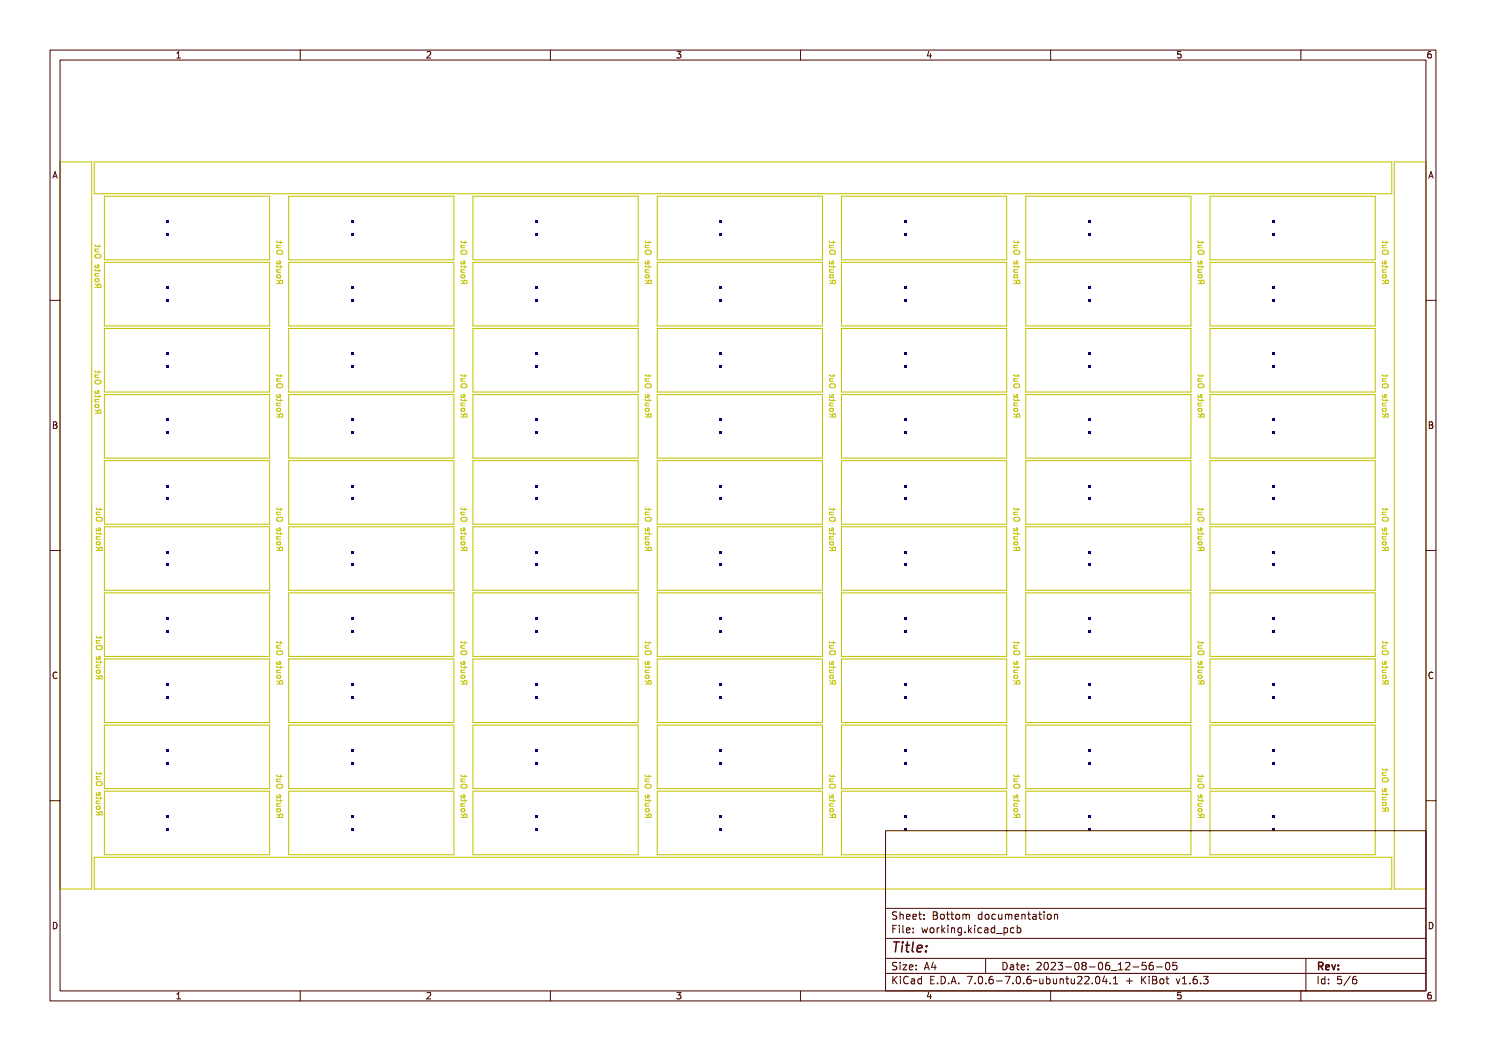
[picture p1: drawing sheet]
<svg xmlns="http://www.w3.org/2000/svg" width="297mm" height="210mm" viewBox="0 0 297 210" stroke-linecap="round" stroke-linejoin="round" font-family="sans-serif">
<defs><g id="words">
<text font-size="2.7" fill="#480000" x="178" y="190.3">Title:</text>
<g font-size="2" fill="#480000">
<text x="178" y="183.7">Sheet: Bottom documentation</text>
<text x="178" y="186.5">File: working.kicad_pcb</text>
<text x="178" y="193.9">Size: A4</text>
<text x="178" y="196.6">KiCad E.D.A. 7.0.6-7.0.6~ubuntu22.04.1 + KiBot v1.6.3</text>
<text x="200" y="193.9">Date: 2023-08-06_12-56-05</text>
<text x="263" y="196.6">Id: 5/6</text>
<text x="263" y="193.9">Rev:</text>
</g>
<g font-size="1.7" fill="#480000">
<text x="35" y="11.7">1</text>
<text x="85" y="11.7">2</text>
<text x="135" y="11.7">3</text>
<text x="185" y="11.7">4</text>
<text x="235" y="11.7">5</text>
<text x="285" y="11.7">6</text>
<text x="10.5" y="35.7">A</text>
<text x="285.5" y="35.7">A</text>
<text x="10.5" y="85.6">B</text>
<text x="285.5" y="85.6">B</text>
<text x="10.5" y="135.7">C</text>
<text x="285.5" y="135.7">C</text>
<text x="10.5" y="185.6">D</text>
<text x="285.5" y="185.6">D</text>
<text x="35" y="199.7">1</text>
<text x="85" y="199.7">2</text>
<text x="135" y="199.7">3</text>
<text x="185" y="199.7">4</text>
<text x="235" y="199.7">5</text>
<text x="285" y="199.7">6</text>
</g>
</g></defs>
<g fill="#000084">
<path d="M217.5 44h.5v.6h-.5z" fill-rule="evenodd"/>
<path d="M217.5 46.6h.5v.5h-.5z" fill-rule="evenodd"/>
<path d="M143.8 57.3h.5v.5h-.5z" fill-rule="evenodd"/>
<path d="M143.8 59.8h.5v.5h-.5z" fill-rule="evenodd"/>
<path d="M143.8 162.9h.5v.5h-.5z" fill-rule="evenodd"/>
<path d="M143.8 165.5h.5v.5h-.5z" fill-rule="evenodd"/>
<path d="M107 70.5h.5v.5h-.5z" fill-rule="evenodd"/>
<path d="M107 73h.5v.5h-.5z" fill-rule="evenodd"/>
<path d="M70.1 57.3h.6v.5h-.6z" fill-rule="evenodd"/>
<path d="M70.1 59.8h.6v.5h-.6z" fill-rule="evenodd"/>
<path d="M217.5 70.5h.5v.5h-.5z" fill-rule="evenodd"/>
<path d="M217.5 73h.5v.5h-.5z" fill-rule="evenodd"/>
<path d="M70.1 110.1h.6v.5h-.6z" fill-rule="evenodd"/>
<path d="M70.1 112.6h.6v.5h-.6z" fill-rule="evenodd"/>
<path d="M217.5 110.1h.5v.5h-.5z" fill-rule="evenodd"/>
<path d="M217.5 112.6h.5v.5h-.5z" fill-rule="evenodd"/>
<path d="M143.8 83.7h.5v.5h-.5z" fill-rule="evenodd"/>
<path d="M143.8 86.2h.5v.5h-.5z" fill-rule="evenodd"/>
<path d="M107 149.7h.5v.5h-.5z" fill-rule="evenodd"/>
<path d="M107 152.2h.5v.6h-.5z" fill-rule="evenodd"/>
<path d="M254.3 96.9h.5v.5h-.5z" fill-rule="evenodd"/>
<path d="M254.3 99.4h.5v.5h-.5z" fill-rule="evenodd"/>
<path d="M254.3 123.3h.5v.5h-.5z" fill-rule="evenodd"/>
<path d="M254.3 125.8h.5v.5h-.5z" fill-rule="evenodd"/>
<path d="M217.5 162.9h.5v.5h-.5z" fill-rule="evenodd"/>
<path d="M217.5 165.5h.5v.5h-.5z" fill-rule="evenodd"/>
<path d="M254.3 136.5h.5v.5h-.5z" fill-rule="evenodd"/>
<path d="M254.3 139h.5v.5h-.5z" fill-rule="evenodd"/>
<path d="M107 110.1h.5v.5h-.5z" fill-rule="evenodd"/>
<path d="M107 112.6h.5v.5h-.5z" fill-rule="evenodd"/>
<path d="M33.3 96.9h.5v.5h-.5z" fill-rule="evenodd"/>
<path d="M33.3 99.4h.5v.5h-.5z" fill-rule="evenodd"/>
<path d="M254.3 57.3h.5v.5h-.5z" fill-rule="evenodd"/>
<path d="M254.3 59.8h.5v.5h-.5z" fill-rule="evenodd"/>
<path d="M107 123.3h.5v.5h-.5z" fill-rule="evenodd"/>
<path d="M107 125.8h.5v.5h-.5z" fill-rule="evenodd"/>
<path d="M107 162.9h.5v.5h-.5z" fill-rule="evenodd"/>
<path d="M107 165.5h.5v.5h-.5z" fill-rule="evenodd"/>
<path d="M33.3 136.5h.5v.5h-.5z" fill-rule="evenodd"/>
<path d="M33.3 139h.5v.5h-.5z" fill-rule="evenodd"/>
<path d="M180.6 162.9h.5v.5h-.5z" fill-rule="evenodd"/>
<path d="M180.6 165.5h.5v.5h-.5z" fill-rule="evenodd"/>
<path d="M180.6 83.7h.5v.5h-.5z" fill-rule="evenodd"/>
<path d="M180.6 86.2h.5v.5h-.5z" fill-rule="evenodd"/>
<path d="M180.6 44h.5v.6h-.5z" fill-rule="evenodd"/>
<path d="M180.6 46.6h.5v.5h-.5z" fill-rule="evenodd"/>
<path d="M107 83.7h.5v.5h-.5z" fill-rule="evenodd"/>
<path d="M107 86.2h.5v.5h-.5z" fill-rule="evenodd"/>
<path d="M33.3 123.3h.5v.5h-.5z" fill-rule="evenodd"/>
<path d="M33.3 125.8h.5v.5h-.5z" fill-rule="evenodd"/>
<path d="M180.6 110.1h.5v.5h-.5z" fill-rule="evenodd"/>
<path d="M180.6 112.6h.5v.5h-.5z" fill-rule="evenodd"/>
<path d="M143.8 110.1h.5v.5h-.5z" fill-rule="evenodd"/>
<path d="M143.8 112.6h.5v.5h-.5z" fill-rule="evenodd"/>
<path d="M254.3 44h.5v.6h-.5z" fill-rule="evenodd"/>
<path d="M254.3 46.6h.5v.5h-.5z" fill-rule="evenodd"/>
<path d="M217.5 136.5h.5v.5h-.5z" fill-rule="evenodd"/>
<path d="M217.5 139h.5v.5h-.5z" fill-rule="evenodd"/>
<path d="M107 96.9h.5v.5h-.5z" fill-rule="evenodd"/>
<path d="M107 99.4h.5v.5h-.5z" fill-rule="evenodd"/>
<path d="M143.8 44h.5v.6h-.5z" fill-rule="evenodd"/>
<path d="M143.8 46.6h.5v.5h-.5z" fill-rule="evenodd"/>
<path d="M254.3 110.1h.5v.5h-.5z" fill-rule="evenodd"/>
<path d="M254.3 112.6h.5v.5h-.5z" fill-rule="evenodd"/>
<path d="M70.1 44h.6v.6h-.6z" fill-rule="evenodd"/>
<path d="M70.1 46.6h.6v.5h-.6z" fill-rule="evenodd"/>
<path d="M70.1 136.5h.6v.5h-.6z" fill-rule="evenodd"/>
<path d="M70.1 139h.6v.5h-.6z" fill-rule="evenodd"/>
<path d="M180.6 136.5h.5v.5h-.5z" fill-rule="evenodd"/>
<path d="M180.6 139h.5v.5h-.5z" fill-rule="evenodd"/>
<path d="M33.3 83.7h.5v.5h-.5z" fill-rule="evenodd"/>
<path d="M33.3 86.2h.5v.5h-.5z" fill-rule="evenodd"/>
<path d="M254.3 162.9h.5v.5h-.5z" fill-rule="evenodd"/>
<path d="M254.3 165.5h.5v.5h-.5z" fill-rule="evenodd"/>
<path d="M254.3 149.7h.5v.5h-.5z" fill-rule="evenodd"/>
<path d="M254.3 152.2h.5v.6h-.5z" fill-rule="evenodd"/>
<path d="M143.8 149.7h.5v.5h-.5z" fill-rule="evenodd"/>
<path d="M143.8 152.2h.5v.6h-.5z" fill-rule="evenodd"/>
<path d="M107 44h.5v.6h-.5z" fill-rule="evenodd"/>
<path d="M107 46.6h.5v.5h-.5z" fill-rule="evenodd"/>
<path d="M217.5 149.7h.5v.5h-.5z" fill-rule="evenodd"/>
<path d="M217.5 152.2h.5v.6h-.5z" fill-rule="evenodd"/>
<path d="M143.8 123.3h.5v.5h-.5z" fill-rule="evenodd"/>
<path d="M143.8 125.8h.5v.5h-.5z" fill-rule="evenodd"/>
<path d="M33.3 149.7h.5v.5h-.5z" fill-rule="evenodd"/>
<path d="M33.3 152.2h.5v.6h-.5z" fill-rule="evenodd"/>
<path d="M33.3 44h.5v.6h-.5z" fill-rule="evenodd"/>
<path d="M33.3 46.6h.5v.5h-.5z" fill-rule="evenodd"/>
<path d="M143.8 70.5h.5v.5h-.5z" fill-rule="evenodd"/>
<path d="M143.8 73h.5v.5h-.5z" fill-rule="evenodd"/>
<path d="M70.1 70.5h.6v.5h-.6z" fill-rule="evenodd"/>
<path d="M70.1 73h.6v.5h-.6z" fill-rule="evenodd"/>
<path d="M107 136.5h.5v.5h-.5z" fill-rule="evenodd"/>
<path d="M107 139h.5v.5h-.5z" fill-rule="evenodd"/>
<path d="M180.6 70.5h.5v.5h-.5z" fill-rule="evenodd"/>
<path d="M180.6 73h.5v.5h-.5z" fill-rule="evenodd"/>
<path d="M33.3 162.9h.5v.5h-.5z" fill-rule="evenodd"/>
<path d="M33.3 165.5h.5v.5h-.5z" fill-rule="evenodd"/>
<path d="M180.6 57.3h.5v.5h-.5z" fill-rule="evenodd"/>
<path d="M180.6 59.8h.5v.5h-.5z" fill-rule="evenodd"/>
<path d="M143.8 136.5h.5v.5h-.5z" fill-rule="evenodd"/>
<path d="M143.8 139h.5v.5h-.5z" fill-rule="evenodd"/>
<path d="M217.5 83.7h.5v.5h-.5z" fill-rule="evenodd"/>
<path d="M217.5 86.2h.5v.5h-.5z" fill-rule="evenodd"/>
<path d="M70.1 96.9h.6v.5h-.6z" fill-rule="evenodd"/>
<path d="M70.1 99.4h.6v.5h-.6z" fill-rule="evenodd"/>
<path d="M180.6 149.7h.5v.5h-.5z" fill-rule="evenodd"/>
<path d="M180.6 152.2h.5v.6h-.5z" fill-rule="evenodd"/>
<path d="M217.5 57.3h.5v.5h-.5z" fill-rule="evenodd"/>
<path d="M217.5 59.8h.5v.5h-.5z" fill-rule="evenodd"/>
<path d="M217.5 96.9h.5v.5h-.5z" fill-rule="evenodd"/>
<path d="M217.5 99.4h.5v.5h-.5z" fill-rule="evenodd"/>
<path d="M70.1 149.7h.6v.5h-.6z" fill-rule="evenodd"/>
<path d="M70.1 152.2h.6v.6h-.6z" fill-rule="evenodd"/>
<path d="M180.6 96.9h.5v.5h-.5z" fill-rule="evenodd"/>
<path d="M180.6 99.4h.5v.5h-.5z" fill-rule="evenodd"/>
<path d="M107 57.3h.5v.5h-.5z" fill-rule="evenodd"/>
<path d="M107 59.8h.5v.5h-.5z" fill-rule="evenodd"/>
<path d="M254.3 70.5h.5v.5h-.5z" fill-rule="evenodd"/>
<path d="M254.3 73h.5v.5h-.5z" fill-rule="evenodd"/>
<path d="M70.1 83.7h.6v.5h-.6z" fill-rule="evenodd"/>
<path d="M70.1 86.2h.6v.5h-.6z" fill-rule="evenodd"/>
<path d="M33.3 110.1h.5v.5h-.5z" fill-rule="evenodd"/>
<path d="M33.3 112.6h.5v.5h-.5z" fill-rule="evenodd"/>
<path d="M217.5 123.3h.5v.5h-.5z" fill-rule="evenodd"/>
<path d="M217.5 125.8h.5v.5h-.5z" fill-rule="evenodd"/>
<path d="M33.3 70.5h.5v.5h-.5z" fill-rule="evenodd"/>
<path d="M33.3 73h.5v.5h-.5z" fill-rule="evenodd"/>
<path d="M33.3 57.3h.5v.5h-.5z" fill-rule="evenodd"/>
<path d="M33.3 59.8h.5v.5h-.5z" fill-rule="evenodd"/>
<path d="M70.1 123.3h.6v.5h-.6z" fill-rule="evenodd"/>
<path d="M70.1 125.8h.6v.5h-.6z" fill-rule="evenodd"/>
<path d="M143.8 96.9h.5v.5h-.5z" fill-rule="evenodd"/>
<path d="M143.8 99.4h.5v.5h-.5z" fill-rule="evenodd"/>
<path d="M180.6 123.3h.5v.5h-.5z" fill-rule="evenodd"/>
<path d="M180.6 125.8h.5v.5h-.5z" fill-rule="evenodd"/>
<path d="M254.3 83.7h.5v.5h-.5z" fill-rule="evenodd"/>
<path d="M254.3 86.2h.5v.5h-.5z" fill-rule="evenodd"/>
<path d="M70.1 162.9h.6v.5h-.6z" fill-rule="evenodd"/>
<path d="M70.1 165.5h.6v.5h-.6z" fill-rule="evenodd"/>
</g>
<g fill="none" stroke="#c2c200" stroke-width=".2">
<path d="M12 32.4h6.3v145.2h-6.3zM18.8 32.4h259.4v6.3h-259.4zM20.9 39.2h33v12.7h-33zM57.7 39.2h33v12.7h-33zM94.5 39.2h33v12.7h-33zM131.4 39.2h33v12.7h-33zM168.2 39.2h33v12.7h-33zM205 39.2h33v12.7h-33zM241.8 39.2h33.1v12.7h-33.1zM278.7 32.4h6.3v145.2h-6.3zM17.8 57h.3l.2 .2 .5-.4v.2l-.5 .3v.2h.5v.1h-1.1zM17.8 51.3a.54 .54 0 0 1 .7-.1 .54 .54 0 0 1 .2 .7 .62 .62 0 0 1-1-.5z"/>
<path d="M17.8 51.5a.51 .51 0 0 1 .5-.2 .51 .51 0 0 1 .4 .4 .51 .51 0 0 1-.5 .2 .51 .51 0 0 1-.4-.4zM17.9 57.2h.3v.3h-.4zM18 55.1h.8l-.1 .1a.28 .28 0 0 1 .1 .3 .28 .28 0 0 1-.3 .2h-.5v-.1h.6l.1-.2-.1-.2h-.6zM18 54.1h.1v.3h.5l.2-.3v.3l-.1 .2h-.6l-.1 .2v-.2h-.3v-.2h.3zM18 50.3h.8l-.1 .2a.28 .28 0 0 1 .1 .3 .28 .28 0 0 1-.3 .2h-.5v-.2h.6l.1-.1-.1-.2h-.6zM18 49.4h.1v.3h.5l.2-.3v.3l-.1 .1-.6 .1-.1 .2v-.2h-.3v-.2h.3zM18.1 53.2l.3-.1v.6a.33 .33 0 0 0 .3-.2 .33 .33 0 0 0-.1-.4 .44 .44 0 0 1 .1 .7 .44 .44 0 0 1-.6 0 .44 .44 0 0 1 0-.6zM18.1 53.3h.2v.4l-.2-.1zM18.2 56.2h.5a.29 .29 0 0 1-.3 .4 .29 .29 0 0 1-.2-.4zM19 56.7l.5 .4M19 57.4h1.2l-.1-.6-.5 .1-.1 .5M19 48.9l.2 .3h1"/>
<path d="M19 53.8l.2 .3h1M19 54.7h.8M19 49.8h.8M19 53v.3l.2 .2 .5-.1v-.4l-.2-.1-.1 .6M19 51l.8-.2a.39 .39 0 0 1 .4 .4 .39 .39 0 0 1-.4 .4h-.4a.39 .39 0 0 1-.4-.2 .39 .39 0 0 1 0-.4zM19.1 55.7h.6v.5h-.6l-.1-.1zM19.1 49.8l-.1 .4 .8 .1M19.1 54.7l-.1 .4 .8 .1M19.8 48.9v.5M19.8 53.8v.5M20.9 52.4h33v12.7h-33zM54.1 56.3l.3-.1 .2 .2 .6-.4v.2l-.5 .4v.1h.5v.2h-1.2z"/>
<path d="M54.1 50.6a.54 .54 0 0 1 .7-.2 .54 .54 0 0 1 .2 .7 .62 .62 0 0 1-1-.4zM54.1 50.7a.51 .51 0 0 1 .5-.1 .51 .51 0 0 1 .4 .3 .51 .51 0 0 1-.5 .2 .51 .51 0 0 1-.4-.4zM54.2 56.4h.3v.3h-.4zM54.3 54.3h.9l-.2 .1a.28 .28 0 0 1 .2 .4 .28 .28 0 0 1-.4 .2h-.5v-.2h.6l.2-.2-.2-.2h-.6zM54.3 53.4h.1v.3h.6l.2-.3-.1 .3-.1 .1h-.6l-.1 .3v-.3h-.3v-.1h.3zM54.3 49.6h.9l-.2 .1a.28 .28 0 0 1 .2 .3 .28 .28 0 0 1-.4 .2h-.5v-.1h.6l.2-.2-.2-.2h-.6zM54.3 48.6h.1v.3h.6l.2-.3-.1 .3-.1 .2h-.6l-.1 .2v-.2h-.3v-.2h.3zM54.4 52.4h.4v.6a.33 .33 0 0 0 .3-.3 .33 .33 0 0 0-.1-.3 .44 .44 0 0 1 .1 .6 .44 .44 0 0 1-.7 .1 .44 .44 0 0 1 0-.7zM54.5 52.6l.1-.1v.5l-.2-.2zM54.5 55.4l.5 .1a.29 .29 0 0 1-.3 .3 .29 .29 0 0 1-.2-.4zM55.3 56.7h1.2l-.1-.7-.5 .1v.6M55.3 53.9h.8"/>
<path d="M55.3 53.1l.2 .2h1M55.3 49h.8M55.3 48.2l.2 .2h1M55.3 56l.6 .4M55.4 55l.5-.1 .2 .4-.2 .2h-.4l-.2-.2zM55.4 52.2l-.1 .4 .2 .1h.5v-.5h-.2l-.1 .5M55.4 50.2l.7-.2a.39 .39 0 0 1 .4 .4 .39 .39 0 0 1-.4 .4h-.4a.39 .39 0 0 1-.4-.2 .39 .39 0 0 1 .1-.4zM55.4 53.9v.5h.7M55.4 49v.5h.7M56.1 48.2v.4M56.1 53.1v.4M57.7 52.4h33v12.7h-33z"/>
<path d="M90.9 56.3l.4-.1 .1 .2 .6-.4v.2l-.5 .4v.1h.5v.2h-1.2zM91 50.6a.54 .54 0 0 1 .7-.2 .54 .54 0 0 1 .2 .7 .62 .62 0 0 1-1-.4zM91 50.7a.51 .51 0 0 1 .5-.1 .51 .51 0 0 1 .4 .3 .51 .51 0 0 1-.5 .2 .51 .51 0 0 1-.4-.4zM91 56.4h.3l.1 .3h-.4zM91.1 54.3h.9l-.1 .1a.28 .28 0 0 1 .1 .4 .28 .28 0 0 1-.3 .2h-.6v-.2h.7l.1-.2-.2-.2h-.6zM91.1 53.4h.1v.3h.6l.2-.3v.3l-.2 .1h-.6l-.1 .3v-.3h-.2v-.1h.2zM91.1 49.6h.9l-.1 .1a.28 .28 0 0 1 .1 .3 .28 .28 0 0 1-.3 .2h-.6v-.1h.7l.1-.2-.2-.2h-.6zM91.1 48.6h.1v.3h.6l.2-.3v.3l-.2 .2h-.6l-.1 .2v-.2h-.2v-.2h.2zM91.2 52.4h.4v.6a.33 .33 0 0 0 .3-.3 .33 .33 0 0 0-.1-.3 .44 .44 0 0 1 .1 .6 .44 .44 0 0 1-.6 .1 .44 .44 0 0 1-.1-.7zM91.3 52.6l.2-.1v.5l-.3-.2zM91.3 55.4l.6 .1a.29 .29 0 0 1-.4 .3 .29 .29 0 0 1-.2-.4zM92.1 56.7h1.2l-.1-.7-.4 .1-.1 .6"/>
<path d="M92.1 53.9h.8M92.1 53.1l.2 .2h1M92.1 49h.8M92.1 48.2l.2 .2h1M92.1 56l.6 .4M92.2 52.2l-.1 .4 .2 .1h.6v-.5h-.3l-.1 .5M92.2 55h.6l.1 .4-.7 .1-.1-.2zM92.2 53.9v.5h.7M92.2 49v.5h.7M92.3 50.1l.6-.1a.39 .39 0 0 1 .4 .4 .39 .39 0 0 1-.4 .4h-.4a.4 .4 0 0 1-.4-.3 .4 .4 0 0 1 .2-.4zM92.9 48.2v.4M92.9 53.1v.4"/>
<path d="M94.5 52.4h33v12.7h-33zM127.8 56.3l.3-.1 .2 .2 .5-.4v.2l-.5 .4v.1h.5v.2h-1.1zM127.8 50.6a.54 .54 0 0 1 .7-.2 .54 .54 0 0 1 .2 .7 .62 .62 0 0 1-1-.4zM127.8 50.7a.51 .51 0 0 1 .5-.1 .51 .51 0 0 1 .4 .3 .51 .51 0 0 1-.5 .2 .51 .51 0 0 1-.4-.4zM127.9 56.4h.3v.3h-.4zM128 54.3h.8l-.1 .1a.28 .28 0 0 1 .1 .4 .28 .28 0 0 1-.3 .2h-.5v-.2h.6l.1-.2-.1-.2h-.6zM128 53.4h.1v.3h.5l.2-.3v.3l-.1 .1h-.6l-.1 .3v-.3h-.3v-.1h.3zM128 49.6h.8l-.1 .1a.28 .28 0 0 1 .1 .3 .28 .28 0 0 1-.3 .2h-.5v-.1h.6l.1-.2-.1-.2h-.6zM128 48.6h.1v.3h.5l.2-.3v.3l-.1 .2h-.6l-.1 .2v-.2h-.3v-.2h.3zM128 52.4h.4v.6a.33 .33 0 0 0 .3-.3 .33 .33 0 0 0-.1-.3 .44 .44 0 0 1 .1 .6 .44 .44 0 0 1-.6 .1 .44 .44 0 0 1-.1-.7zM128.1 52.6l.2-.1v.5l-.2-.2zM128.1 55.4l.6 .1a.29 .29 0 0 1-.3 .3 .29 .29 0 0 1-.3-.4z"/>
<path d="M129 56.7h1.1l-.1-.7-.4 .1-.1 .6M129 53.9h.8M129 53.1l.1 .2h1M129 49h.8M129 48.2l.1 .2h1M129 56l.5 .4M129 55l.5-.1 .3 .4-.3 .2h-.3l-.2-.2zM129 52.2v.4l.1 .1h.6v-.5h-.2l-.1 .5M129 50.2l.8-.2a.39 .39 0 0 1 .4 .4 .39 .39 0 0 1-.4 .4h-.4a.39 .39 0 0 1-.4-.2 .39 .39 0 0 1 0-.4zM129.1 53.9l-.1 .5h.8M129.1 49l-.1 .5h.8M129.8 48.2v.4"/>
<path d="M129.8 53.1v.4M131.4 52.4h33v12.7h-33zM164.6 56.3l.3-.1 .2 .2 .5-.4v.2l-.4 .4v.1h.4v.2h-1.1zM164.6 50.6a.54 .54 0 0 1 .7-.2 .54 .54 0 0 1 .2 .7 .62 .62 0 0 1-1-.4zM164.6 50.7a.51 .51 0 0 1 .5-.1 .51 .51 0 0 1 .4 .3 .51 .51 0 0 1-.5 .2 .51 .51 0 0 1-.4-.4zM164.7 56.4h.3v.3h-.4zM164.8 54.3h.8l-.1 .1a.28 .28 0 0 1 .1 .4 .28 .28 0 0 1-.3 .2h-.5v-.2h.6l.1-.2-.1-.2h-.6zM164.8 53.4h.1v.3h.5l.2-.3v.3l-.1 .1h-.6l-.1 .3v-.3h-.3v-.1h.3zM164.8 49.6h.8l-.1 .1a.28 .28 0 0 1 .1 .3 .28 .28 0 0 1-.3 .2h-.5v-.1h.6l.1-.2-.1-.2h-.6zM164.8 48.6h.1v.3h.5l.2-.3v.3l-.1 .2h-.6l-.1 .2v-.2h-.3v-.2h.3zM164.9 52.4h.3v.6a.33 .33 0 0 0 .4-.3 .33 .33 0 0 0-.1-.3 .44 .44 0 0 1 0 .6 .44 .44 0 0 1-.6 .1 .44 .44 0 0 1 0-.7zM165 52.6l.1-.1v.5l-.2-.2z"/>
<path d="M165 55.4l.5 .1a.29 .29 0 0 1-.3 .3 .29 .29 0 0 1-.2-.4zM165.8 56.7h1.2l-.1-.7-.5 .1v.6M165.8 53.9h.8M165.8 53.1l.2 .2h1M165.8 49h.8M165.8 48.2l.2 .2h1M165.8 56l.6 .4M165.9 55l.5-.1 .2 .4-.2 .2h-.4l-.2-.2zM165.9 52.2l-.1 .4 .2 .1h.5v-.5h-.2l-.1 .5M165.9 50.2l.7-.2a.39 .39 0 0 1 .4 .4 .39 .39 0 0 1-.4 .4h-.4a.39 .39 0 0 1-.4-.2 .39 .39 0 0 1 .1-.4zM165.9 53.9v.5h.7M165.9 49v.5h.7"/>
<path d="M166.6 48.2v.4M166.6 53.1v.4M168.2 52.4h33v12.7h-33zM201.4 56.3l.4-.1 .1 .2 .6-.4v.2l-.5 .4v.1h.5v.2h-1.2zM201.5 50.6a.54 .54 0 0 1 .7-.2 .54 .54 0 0 1 .2 .7 .62 .62 0 0 1-1.1-.4zM201.5 50.7a.51 .51 0 0 1 .5-.1 .51 .51 0 0 1 .3 .3 .51 .51 0 0 1-.5 .2 .51 .51 0 0 1-.3-.4zM201.5 56.4h.3l.1 .3h-.4zM201.6 54.3h.9l-.2 .1a.28 .28 0 0 1 .2 .4 .28 .28 0 0 1-.3 .2h-.6v-.2h.7l.1-.2-.2-.2h-.6zM201.6 53.4h.1v.3h.6l.2-.3v.3l-.2 .1h-.6l-.1 .3v-.3h-.2v-.1h.2zM201.6 49.6h.9l-.2 .1a.28 .28 0 0 1 .2 .3 .28 .28 0 0 1-.3 .2h-.6v-.1h.7l.1-.2-.2-.2h-.6zM201.6 48.6h.1v.3h.6l.2-.3v.3l-.2 .2h-.6l-.1 .2v-.2h-.2v-.2h.2zM201.7 52.4h.4v.6a.33 .33 0 0 0 .3-.3 .33 .33 0 0 0-.1-.3 .44 .44 0 0 1 .1 .6 .44 .44 0 0 1-.7 .1 .44 .44 0 0 1 0-.7z"/>
<path d="M201.8 52.6l.2-.1v.5l-.3-.2zM201.8 55.4l.6 .1a.29 .29 0 0 1-.4 .3 .29 .29 0 0 1-.2-.4zM202.6 56.7h1.2l-.1-.7-.5 .1v.6M202.6 53.9h.8M202.6 53.1l.2 .2h1M202.6 49h.8M202.6 48.2l.2 .2h1M202.6 56l.6 .4M202.7 52.2l-.1 .4 .2 .1h.6v-.5h-.3l-.1 .5M202.7 50.2l.7-.2a.39 .39 0 0 1 .4 .4 .39 .39 0 0 1-.4 .4h-.4a.39 .39 0 0 1-.3-.2 .39 .39 0 0 1 0-.4zM202.7 55h.6l.1 .4-.7 .1-.1-.2zM202.7 53.9v.5h.7"/>
<path d="M202.7 49v.5h.7M203.4 48.2v.4M203.4 53.1v.4M205 52.4h33v12.7h-33zM238.2 56.3l.4-.1 .2 .2 .5-.4v.2l-.5 .4v.1h.5v.2h-1.1zM238.3 50.6a.54 .54 0 0 1 .7-.2 .54 .54 0 0 1 .2 .7 .62 .62 0 0 1-1-.4zM238.3 50.7a.51 .51 0 0 1 .5-.1 .51 .51 0 0 1 .4 .3 .51 .51 0 0 1-.5 .2 .51 .51 0 0 1-.4-.4zM238.3 56.4h.3l.1 .3h-.4zM238.4 54.3h.9l-.1 .1a.28 .28 0 0 1 .1 .4 .28 .28 0 0 1-.3 .2h-.6v-.2h.7l.1-.2-.2-.2h-.6zM238.4 53.4h.2v.3h.5l.2-.3v.3l-.1 .1h-.6l-.2 .3v-.3h-.2v-.1h.2zM238.4 49.6h.9l-.1 .1a.28 .28 0 0 1 .1 .3 .28 .28 0 0 1-.3 .2h-.6v-.1h.7l.1-.2-.2-.2h-.6zM238.4 48.6h.2v.3h.5l.2-.3v.3l-.1 .2h-.6l-.2 .2v-.2h-.2v-.2h.2z"/>
<path d="M238.5 52.4h.4v.6a.33 .33 0 0 0 .3-.3 .33 .33 0 0 0-.1-.3 .44 .44 0 0 1 .1 .6 .44 .44 0 0 1-.6 .1 .44 .44 0 0 1-.1-.7zM238.6 52.6l.2-.1v.5l-.2-.2zM238.6 55.4l.6 .1a.29 .29 0 0 1-.3 .3 .29 .29 0 0 1-.3-.4zM239.5 56.7h1.1l-.1-.7-.4 .1-.1 .6M239.5 53.9h.7M239.5 53.1l.1 .2h1M239.5 49h.7M239.5 48.2l.1 .2h1M239.5 56l.5 .4M239.5 55l.5-.1 .2 .4-.2 .2h-.3l-.2-.2zM239.5 52.2v.4l.1 .1h.6v-.5h-.2l-.2 .5M239.5 50.2l.7-.2a.39 .39 0 0 1 .5 .4 .39 .39 0 0 1-.5 .4h-.4a.39 .39 0 0 1-.3-.2 .39 .39 0 0 1 0-.4z"/>
<path d="M239.6 53.9l-.1 .5h.7M239.6 49l-.1 .5h.7M240.2 48.2v.4M240.2 53.1v.4M241.8 52.4h33.1v12.7h-33.1zM275.1 56.3l.3-.1 .2 .2 .5-.4v.2l-.4 .4v.1h.4v.2h-1.1zM275.1 50.6a.54 .54 0 0 1 .7-.2 .54 .54 0 0 1 .2 .7 .62 .62 0 0 1-1-.4zM275.1 50.7a.51 .51 0 0 1 .5-.1 .51 .51 0 0 1 .4 .3 .51 .51 0 0 1-.5 .2 .51 .51 0 0 1-.4-.4zM275.2 56.4h.3v.3h-.4zM275.3 54.3h.8l-.1 .1a.28 .28 0 0 1 .1 .4 .28 .28 0 0 1-.3 .2h-.5v-.2h.6l.1-.2-.1-.2h-.6zM275.3 53.4h.1v.3h.5l.2-.3v.3l-.1 .1h-.6l-.1 .3v-.3h-.3v-.1h.3zM275.3 49.6h.8l-.1 .1a.28 .28 0 0 1 .1 .3 .28 .28 0 0 1-.3 .2h-.5v-.1h.6l.1-.2-.1-.2h-.6z"/>
<path d="M275.3 48.6h.1v.3h.5l.2-.3v.3l-.1 .2h-.6l-.1 .2v-.2h-.3v-.2h.3zM275.4 52.4h.3v.6a.33 .33 0 0 0 .3-.3 .33 .33 0 0 0-.1-.3 .44 .44 0 0 1 .1 .6 .44 .44 0 0 1-.6 .1 .44 .44 0 0 1 0-.7zM275.4 52.6l.2-.1v.5l-.2-.2zM275.5 55.4l.5 .1a.29 .29 0 0 1-.3 .3 .29 .29 0 0 1-.2-.4zM276.3 56l.5 .4M276.3 56.7h1.2l-.1-.7-.5 .1-.1 .6M276.3 48.2l.2 .2h1M276.3 53.1l.2 .2h1M276.3 53.9h.8M276.3 49h.8M276.3 52.2v.4l.2 .1h.5v-.5h-.2l-.1 .5M276.4 55h.6v.4l-.6 .1-.1-.2z"/>
<path d="M276.4 49l-.1 .5h.8M276.4 53.9l-.1 .5h.8M276.5 50.1l.6-.1a.39 .39 0 0 1 .4 .4 .39 .39 0 0 1-.4 .4h-.4a.4 .4 0 0 1-.4-.3 .4 .4 0 0 1 .2-.4zM277.1 48.2v.4M277.1 53.1v.4M17.8 76.5a.54 .54 0 0 1 .7-.1 .54 .54 0 0 1 .2 .6 .62 .62 0 0 1-1-.4zM17.8 76.6a.51 .51 0 0 1 .5-.1 .51 .51 0 0 1 .4 .3 .51 .51 0 0 1-.5 .2 .51 .51 0 0 1-.4-.4zM18 79.3h.1v.3h.5l.2-.3v.3l-.1 .1h-.6l-.1 .3v-.3h-.3v-.1h.3zM18 75.5h.8l-.1 .1a.28 .28 0 0 1 .1 .4 .28 .28 0 0 1-.3 .1h-.5v-.1h.6l.1-.2-.1-.2h-.6zM18 74.5h.1v.4l.5-.1 .2-.3v.3l-.1 .2h-.6l-.1 .2v-.2h-.3v-.1h.3zM18.1 78.4l.3-.1v.6a.33 .33 0 0 0 .3-.2 .33 .33 0 0 0-.1-.4 .44 .44 0 0 1 .1 .6 .44 .44 0 0 1-.6 .1 .44 .44 0 0 1 0-.6zM18.1 78.5l.2-.1v.5l-.2-.2z"/>
<path d="M19 74.1l.2 .3h1M19 79l.2 .2h1M19 79.8h.8M19 74.9h.8M19 78.1v.4l.2 .1h.5v-.5h-.2l-.1 .5M19 76.1l.8-.2a.39 .39 0 0 1 .4 .4 .39 .39 0 0 1-.4 .4h-.4a.39 .39 0 0 1-.4-.2 .39 .39 0 0 1 0-.4zM19.1 74.9l-.1 .5h.8M19.1 79.8l-.1 .5h.8M19.8 74.1v.4M19.8 79v.4M20.9 65.6h33v12.7h-33zM20.9 78.8h33v12.7h-33z"/>
<path d="M54.1 77.2a.54 .54 0 0 1 .7-.1 .54 .54 0 0 1 .2 .7 .62 .62 0 0 1-1-.5zM54.1 77.4a.51 .51 0 0 1 .5-.2 .51 .51 0 0 1 .4 .4 .51 .51 0 0 1-.5 .2 .51 .51 0 0 1-.4-.4zM54.3 76.2h.9l-.2 .2a.28 .28 0 0 1 .2 .3 .28 .28 0 0 1-.4 .2h-.5v-.2h.6l.2-.1-.2-.2h-.6zM54.3 75.3h.1v.3h.6l.2-.3-.1 .3-.1 .1-.6 .1-.1 .2v-.2h-.3v-.2h.3zM54.4 79.1l.4-.1v.6a.33 .33 0 0 0 .3-.2 .33 .33 0 0 0-.1-.3 .44 .44 0 0 1 .1 .6 .44 .44 0 0 1-.7 0 .44 .44 0 0 1 0-.6zM54.5 79.2h.1v.4l-.2-.1zM55.3 74.8l.2 .3h1M55.3 79.7l.2 .3h1M55.3 75.7h.8M55.4 78.9l-.1 .3 .2 .2 .5-.1v-.4l-.2-.1-.1 .6M55.4 76.9l.7-.2a.39 .39 0 0 1 .4 .4 .39 .39 0 0 1-.4 .4h-.4a.39 .39 0 0 1-.4-.2 .39 .39 0 0 1 .1-.4zM55.4 75.7v.4l.7 .1"/>
<path d="M56.1 74.8v.5M56.1 79.7v.5M57.7 65.6h33v12.7h-33zM57.7 78.8h33v12.7h-33zM91 77.2a.54 .54 0 0 1 .7-.1 .54 .54 0 0 1 .2 .7 .62 .62 0 0 1-1-.5zM91 77.4a.51 .51 0 0 1 .5-.2 .51 .51 0 0 1 .4 .4 .51 .51 0 0 1-.5 .2 .51 .51 0 0 1-.4-.4zM91.1 76.2h.9l-.1 .2a.28 .28 0 0 1 .1 .3 .28 .28 0 0 1-.3 .2h-.6v-.2h.7l.1-.1-.2-.2h-.6zM91.1 75.3h.1v.3h.6l.2-.3v.3l-.2 .1-.6 .1-.1 .2v-.2h-.2v-.2h.2zM91.2 79.1l.4-.1v.6a.33 .33 0 0 0 .3-.2 .33 .33 0 0 0-.1-.3 .44 .44 0 0 1 .1 .6 .44 .44 0 0 1-.6 0 .44 .44 0 0 1-.1-.6zM91.3 79.2h.2v.4l-.3-.1zM92.1 74.8l.2 .3h1M92.1 79.7l.2 .3h1"/>
<path d="M92.1 75.7h.8M92.2 78.9l-.1 .3 .2 .2 .6-.1v-.4l-.3-.1-.1 .6M92.2 75.7v.4l.7 .1M92.3 76.7h.6a.39 .39 0 0 1 .4 .4 .39 .39 0 0 1-.4 .4h-.4a.4 .4 0 0 1-.4-.3 .4 .4 0 0 1 .2-.5zM92.9 74.8v.5M92.9 79.7v.5M94.5 65.6h33v12.7h-33zM94.5 78.8h33v12.7h-33zM127.8 77.2a.54 .54 0 0 1 .7-.1 .54 .54 0 0 1 .2 .7 .62 .62 0 0 1-1-.5zM127.8 77.4a.51 .51 0 0 1 .5-.2 .51 .51 0 0 1 .4 .4 .51 .51 0 0 1-.5 .2 .51 .51 0 0 1-.4-.4zM128 76.2h.8l-.1 .2a.28 .28 0 0 1 .1 .3 .28 .28 0 0 1-.3 .2h-.5v-.2h.6l.1-.1-.1-.2h-.6zM128 75.3h.1v.3h.5l.2-.3v.3l-.1 .1-.6 .1-.1 .2v-.2h-.3v-.2h.3z"/>
<path d="M128 79.1l.4-.1v.6a.33 .33 0 0 0 .3-.2 .33 .33 0 0 0-.1-.3 .44 .44 0 0 1 .1 .6 .44 .44 0 0 1-.6 0 .44 .44 0 0 1-.1-.6zM128.1 79.2h.2v.4l-.2-.1zM129 74.8l.1 .3h1M129 79.7l.1 .3h1M129 75.7h.8M129 78.9v.3l.1 .2 .6-.1v-.4l-.2-.1-.1 .6M129 76.9l.8-.2a.39 .39 0 0 1 .4 .4 .39 .39 0 0 1-.4 .4h-.4a.39 .39 0 0 1-.4-.2 .39 .39 0 0 1 0-.4zM129.1 75.7l-.1 .4 .8 .1M129.8 74.8v.5M129.8 79.7v.5M131.4 65.6h33v12.7h-33zM131.4 78.8h33v12.7h-33z"/>
<path d="M164.6 77.2a.54 .54 0 0 1 .7-.1 .54 .54 0 0 1 .2 .7 .62 .62 0 0 1-1-.5zM164.6 77.4a.51 .51 0 0 1 .5-.2 .51 .51 0 0 1 .4 .4 .51 .51 0 0 1-.5 .2 .51 .51 0 0 1-.4-.4zM164.8 76.2h.8l-.1 .2a.28 .28 0 0 1 .1 .3 .28 .28 0 0 1-.3 .2h-.5v-.2h.6l.1-.1-.1-.2h-.6zM164.8 75.3h.1v.3h.5l.2-.3v.3l-.1 .1-.6 .1-.1 .2v-.2h-.3v-.2h.3zM164.9 79.1l.3-.1v.6a.33 .33 0 0 0 .4-.2 .33 .33 0 0 0-.1-.3 .44 .44 0 0 1 0 .6 .44 .44 0 0 1-.6 0 .44 .44 0 0 1 0-.6zM165 79.2h.1v.4l-.2-.1zM165.8 79.7l.2 .3h1M165.8 75.7h.8M165.8 74.8l.2 .3h1M165.9 78.9l-.1 .3 .2 .2 .5-.1v-.4l-.2-.1-.1 .6M165.9 76.9l.7-.2a.39 .39 0 0 1 .4 .4 .39 .39 0 0 1-.4 .4h-.4a.39 .39 0 0 1-.4-.2 .39 .39 0 0 1 .1-.4zM165.9 75.7v.4l.7 .1"/>
<path d="M166.6 74.8v.5M166.6 79.7v.5M168.2 65.6h33v12.7h-33zM168.2 78.8h33v12.7h-33zM201.5 77.2a.54 .54 0 0 1 .7-.1 .54 .54 0 0 1 .2 .7 .62 .62 0 0 1-1.1-.5zM201.5 77.4a.51 .51 0 0 1 .5-.2 .51 .51 0 0 1 .3 .4 .51 .51 0 0 1-.5 .2 .51 .51 0 0 1-.3-.4zM201.6 76.2h.9l-.2 .2a.28 .28 0 0 1 .2 .3 .28 .28 0 0 1-.3 .2h-.6v-.2h.7l.1-.1-.2-.2h-.6zM201.6 75.3h.1v.3h.6l.2-.3v.3l-.2 .1-.6 .1-.1 .2v-.2h-.2v-.2h.2zM201.7 79.1l.4-.1v.6a.33 .33 0 0 0 .3-.2 .33 .33 0 0 0-.1-.3 .44 .44 0 0 1 .1 .6 .44 .44 0 0 1-.7 0 .44 .44 0 0 1 0-.6zM201.8 79.2h.2v.4l-.3-.1zM202.6 74.8l.2 .3h1M202.6 79.7l.2 .3h1"/>
<path d="M202.6 75.7h.8M202.7 78.9l-.1 .3 .2 .2 .6-.1v-.4l-.3-.1-.1 .6M202.7 75.7v.4l.7 .1M202.8 76.7h.6a.39 .39 0 0 1 .4 .4 .39 .39 0 0 1-.4 .4h-.4a.4 .4 0 0 1-.4-.3 .4 .4 0 0 1 .2-.5zM203.4 74.8v.5M203.4 79.7v.5M205 65.6h33v12.7h-33zM205 78.8h33v12.7h-33zM238.3 77.2a.54 .54 0 0 1 .7-.1 .54 .54 0 0 1 .2 .7 .62 .62 0 0 1-1-.5zM238.3 77.4a.51 .51 0 0 1 .5-.2 .51 .51 0 0 1 .4 .4 .51 .51 0 0 1-.5 .2 .51 .51 0 0 1-.4-.4zM238.4 76.2h.9l-.1 .2a.28 .28 0 0 1 .1 .3 .28 .28 0 0 1-.3 .2h-.6v-.2h.7l.1-.1-.2-.2h-.6zM238.4 75.3h.2v.3h.5l.2-.3v.3l-.1 .1-.6 .1-.2 .2v-.2h-.2v-.2h.2z"/>
<path d="M238.5 79.1l.4-.1v.6a.33 .33 0 0 0 .3-.2 .33 .33 0 0 0-.1-.3 .44 .44 0 0 1 .1 .6 .44 .44 0 0 1-.6 0 .44 .44 0 0 1-.1-.6zM238.6 79.2h.2v.4l-.2-.1zM239.5 74.8l.1 .3h1M239.5 79.7l.1 .3h1M239.5 75.7h.7M239.5 78.9v.3l.1 .2 .6-.1v-.4l-.2-.1-.2 .6M239.5 76.9l.7-.2a.39 .39 0 0 1 .5 .4 .39 .39 0 0 1-.5 .4h-.4a.39 .39 0 0 1-.3-.2 .39 .39 0 0 1 0-.4zM239.6 75.7l-.1 .4 .7 .1M240.2 74.8v.5M240.2 79.7v.5M241.8 65.6h33.1v12.7h-33.1zM241.8 78.8h33.1v12.7h-33.1z"/>
<path d="M275.1 77.2a.54 .54 0 0 1 .7-.1 .54 .54 0 0 1 .2 .7 .62 .62 0 0 1-1-.5zM275.1 77.4a.51 .51 0 0 1 .5-.2 .51 .51 0 0 1 .4 .4 .51 .51 0 0 1-.5 .2 .51 .51 0 0 1-.4-.4zM275.3 76.2h.8l-.1 .2a.28 .28 0 0 1 .1 .3 .28 .28 0 0 1-.3 .2h-.5v-.2h.6l.1-.1-.1-.2h-.6zM275.3 75.3h.1v.3h.5l.2-.3v.3l-.1 .1-.6 .1-.1 .2v-.2h-.3v-.2h.3zM275.4 79.1l.3-.1v.6a.33 .33 0 0 0 .3-.2 .33 .33 0 0 0-.1-.3 .44 .44 0 0 1 .1 .6 .44 .44 0 0 1-.6 0 .44 .44 0 0 1 0-.6zM275.4 79.2h.2v.4l-.2-.1zM276.3 74.8l.2 .3h1M276.3 79.7l.2 .3h1M276.3 75.7h.8M276.3 78.9v.3l.2 .2 .5-.1v-.4l-.2-.1-.1 .6M276.4 75.7l-.1 .4 .8 .1M276.5 76.7h.6a.39 .39 0 0 1 .4 .4 .39 .39 0 0 1-.4 .4h-.4a.4 .4 0 0 1-.4-.3 .4 .4 0 0 1 .2-.5z"/>
<path d="M277.1 74.8v.5M277.1 79.7v.5M17.8 82.2l.3-.1 .2 .2 .5-.3v.1l-.5 .4v.1h.5v.2h-1.1zM17.9 82.3h.3v.3h-.4zM18 80.2h.8l-.1 .1a.28 .28 0 0 1 .1 .4 .28 .28 0 0 1-.3 .2h-.5v-.2h.6l.1-.2-.1-.1-.6-.1zM18.2 81.3l.5 .1a.29 .29 0 0 1-.3 .3 .29 .29 0 0 1-.2-.4zM19 82.6h1.2l-.1-.7-.5 .1-.1 .6M19 81.9l.5 .4M19.1 80.9h.6v.4l-.6 .1-.1-.2zM20.9 92.1h33v12.7h-33zM54.1 83l.3-.1 .2 .2 .6-.4v.2l-.5 .4v.1h.5v.2h-1.2zM54.2 83.1h.3v.3h-.4z"/>
<path d="M54.3 81h.9l-.2 .1a.28 .28 0 0 1 .2 .4 .28 .28 0 0 1-.4 .1h-.5v-.1h.6l.2-.2-.2-.2h-.6zM54.3 80h.1v.4l.6-.1 .2-.3-.1 .3-.1 .2h-.6l-.1 .2v-.2h-.3v-.1h.3zM54.5 82.1l.5 .1a.29 .29 0 0 1-.3 .3 .29 .29 0 0 1-.2-.4zM55.3 83.3h1.2l-.1-.6-.5 .1v.5M55.3 80.6h.8M55.3 82.7l.6 .3M55.4 81.7l.5-.1 .2 .4-.2 .2h-.4l-.2-.2zM55.4 80.6v.4l.7 .1M57.7 92.1h33v12.7h-33zM90.9 83l.4-.1 .1 .2 .6-.4v.2l-.5 .4v.1h.5v.2h-1.2zM91 83.1h.3l.1 .3h-.4zM91.1 81h.9l-.1 .1a.28 .28 0 0 1 .1 .4 .28 .28 0 0 1-.3 .1h-.6v-.1h.7l.1-.2-.2-.2h-.6z"/>
<path d="M91.1 80h.1v.4l.6-.1 .2-.3v.3l-.2 .2h-.6l-.1 .2v-.2h-.2v-.1h.2zM91.3 82.1l.6 .1a.29 .29 0 0 1-.4 .3 .29 .29 0 0 1-.2-.4zM92.1 83.3h1.2l-.1-.6-.4 .1-.1 .5M92.1 80.6h.8M92.1 82.7l.6 .3M92.2 81.6h.6l.1 .5h-.7l-.1-.1zM92.2 80.6v.4l.7 .1M94.5 92.1h33v12.7h-33zM127.8 83l.3-.1 .2 .2 .5-.4v.2l-.5 .4v.1h.5v.2h-1.1zM127.9 83.1h.3v.3h-.4zM128 81h.8l-.1 .1a.28 .28 0 0 1 .1 .4 .28 .28 0 0 1-.3 .1h-.5v-.1h.6l.1-.2-.1-.2h-.6zM128 80h.1v.4l.5-.1 .2-.3v.3l-.1 .2h-.6l-.1 .2v-.2h-.3v-.1h.3z"/>
<path d="M128.1 82.1l.6 .1a.29 .29 0 0 1-.3 .3 .29 .29 0 0 1-.3-.4zM129 83.3h1.1l-.1-.6-.4 .1-.1 .5M129 82.7l.5 .3M129 80.6h.8M129 81.7l.5-.1 .3 .4-.3 .2h-.3l-.2-.2zM129.1 80.6l-.1 .4 .8 .1M131.4 92.1h33v12.7h-33zM164.6 83l.3-.1 .2 .2 .5-.4v.2l-.4 .4v.1h.4v.2h-1.1zM164.7 83.1h.3v.3h-.4zM164.8 81h.8l-.1 .1a.28 .28 0 0 1 .1 .4 .28 .28 0 0 1-.3 .1h-.5v-.1h.6l.1-.2-.1-.2h-.6zM164.8 80h.1v.4l.5-.1 .2-.3v.3l-.1 .2h-.6l-.1 .2v-.2h-.3v-.1h.3zM165 82.1l.5 .1a.29 .29 0 0 1-.3 .3 .29 .29 0 0 1-.2-.4z"/>
<path d="M165.8 83.3h1.2l-.1-.6-.5 .1v.5M165.8 80.6h.8M165.8 82.7l.6 .3M165.9 81.7l.5-.1 .2 .4-.2 .2h-.4l-.2-.2zM165.9 80.6v.4l.7 .1M168.2 92.1h33v12.7h-33zM201.4 83l.4-.1 .1 .2 .6-.4v.2l-.5 .4v.1h.5v.2h-1.2zM201.5 83.1h.3l.1 .3h-.4zM201.6 81h.9l-.2 .1a.28 .28 0 0 1 .2 .4 .28 .28 0 0 1-.3 .1h-.6v-.1h.7l.1-.2-.2-.2h-.6zM201.6 80h.1v.4l.6-.1 .2-.3v.3l-.2 .2h-.6l-.1 .2v-.2h-.2v-.1h.2zM201.8 82.1l.6 .1a.29 .29 0 0 1-.4 .3 .29 .29 0 0 1-.2-.4zM202.6 83.3h1.2l-.1-.6-.5 .1v.5"/>
<path d="M202.6 80.6h.8M202.6 82.7l.6 .3M202.7 81.6h.6l.1 .5h-.7l-.1-.1zM202.7 80.6v.4l.7 .1M205 92.1h33v12.7h-33zM238.2 83l.4-.1 .2 .2 .5-.4v.2l-.5 .4v.1h.5v.2h-1.1zM238.3 83.1h.3l.1 .3h-.4zM238.4 81h.9l-.1 .1a.28 .28 0 0 1 .1 .4 .28 .28 0 0 1-.3 .1h-.6v-.1h.7l.1-.2-.2-.2h-.6zM238.4 80h.2v.4l.5-.1 .2-.3v.3l-.1 .2h-.6l-.2 .2v-.2h-.2v-.1h.2zM238.6 82.1l.6 .1a.29 .29 0 0 1-.3 .3 .29 .29 0 0 1-.3-.4zM239.5 83.3h1.1l-.1-.6-.4 .1-.1 .5M239.5 80.6h.7"/>
<path d="M239.5 82.7l.5 .3M239.5 81.7l.5-.1 .2 .4-.2 .2h-.3l-.2-.2zM239.6 80.6l-.1 .4 .7 .1M241.8 92.1h33.1v12.7h-33.1zM275.1 83l.3-.1 .2 .2 .5-.4v.2l-.4 .4v.1h.4v.2h-1.1zM275.2 83.1h.3v.3h-.4zM275.3 81h.8l-.1 .1a.28 .28 0 0 1 .1 .4 .28 .28 0 0 1-.3 .1h-.5v-.1h.6l.1-.2-.1-.2h-.6zM275.3 80h.1v.4l.5-.1 .2-.3v.3l-.1 .2h-.6l-.1 .2v-.2h-.3v-.1h.3zM275.5 82.1l.5 .1a.29 .29 0 0 1-.3 .3 .29 .29 0 0 1-.2-.4zM276.3 83.3h1.2l-.1-.6-.5 .1-.1 .5M276.3 80.6h.8M276.3 82.7l.5 .3"/>
<path d="M276.4 81.6h.6v.5h-.6l-.1-.1zM276.4 80.6l-.1 .4 .8 .1M18 109.6l.4-.1 .1 .3 .6-.4v.2l-.5 .3v.2h.5v.1h-1.2zM18.1 103.9a.54 .54 0 0 1 .7-.1 .54 .54 0 0 1 .2 .7 .62 .62 0 0 1-1-.5zM18.1 104.1a.51 .51 0 0 1 .5-.2 .51 .51 0 0 1 .4 .4 .51 .51 0 0 1-.5 .2 .51 .51 0 0 1-.4-.4zM18.1 109.7h.3l.1 .4h-.4zM18.2 107.6h.9l-.1 .2a.28 .28 0 0 1 .1 .3 .28 .28 0 0 1-.3 .2h-.6v-.1l.7-.1 .1-.1-.2-.2h-.6zM18.2 106.7h.1v.3h.6l.2-.3v.3l-.2 .1-.6 .1-.1 .2v-.2h-.2v-.2h.2zM18.2 102.9h.9l-.1 .1a.28 .28 0 0 1 .1 .4 .28 .28 0 0 1-.3 .2h-.6v-.2h.7l.1-.2-.2-.1-.6-.1zM18.2 102h.1v.3h.6l.2-.3v.3l-.2 .1h-.6l-.1 .3v-.3h-.2v-.1h.2zM18.3 105.8l.4-.1v.6a.33 .33 0 0 0 .3-.2 .33 .33 0 0 0-.1-.4 .44 .44 0 0 1 .1 .6 .44 .44 0 0 1-.6 .1 .44 .44 0 0 1-.1-.6zM18.4 105.9l.2-.1v.5l-.3-.2z"/>
<path d="M18.4 108.8h.6a.29 .29 0 0 1-.4 .3 .29 .29 0 0 1-.2-.3zM19.2 109.3l.6 .4M19.2 110h1.2l-.1-.6h-.4l-.1 .6M19.2 101.5l.2 .3h1M19.2 106.4l.2 .3h1M19.2 107.2h.8M19.2 102.3h.8M19.3 108.4l.5-.1 .2 .3-.2 .3h-.3l-.3-.3zM19.3 105.6l-.1 .3 .2 .2 .6-.1v-.4l-.3-.1-.1 .6M19.4 102.3l-.1 .5 .7 .1M19.4 107.2l-.1 .5h.7M19.4 103.4h.6a.39 .39 0 0 1 .4 .4 .39 .39 0 0 1-.4 .3h-.4a.4 .4 0 0 1-.4-.2 .4 .4 0 0 1 .2-.5z"/>
<path d="M20 101.5v.5M20 106.4v.4M20.9 105.3h33v12.7h-33zM20.9 118.5h33v12.7h-33zM54.1 109.6l.3-.1 .2 .3 .6-.4v.2l-.5 .3v.2h.5v.1h-1.2zM54.1 103.9a.54 .54 0 0 1 .7-.1 .54 .54 0 0 1 .2 .7 .62 .62 0 0 1-1-.5zM54.1 104.1a.51 .51 0 0 1 .5-.2 .51 .51 0 0 1 .4 .4 .51 .51 0 0 1-.5 .2 .51 .51 0 0 1-.4-.4zM54.2 109.7h.3v.4h-.4zM54.3 107.6h.9l-.2 .2a.28 .28 0 0 1 .2 .3 .28 .28 0 0 1-.4 .2h-.5v-.1l.6-.1 .2-.1-.2-.2h-.6zM54.3 106.7h.1v.3h.6l.2-.3-.1 .3-.1 .1-.6 .1-.1 .2v-.2h-.3v-.2h.3zM54.3 102.9h.9l-.2 .1a.28 .28 0 0 1 .2 .4 .28 .28 0 0 1-.4 .2h-.5v-.2h.6l.2-.2-.2-.1-.6-.1zM54.3 102h.1v.3h.6l.2-.3-.1 .3-.1 .1h-.6l-.1 .3v-.3h-.3v-.1h.3z"/>
<path d="M54.4 105.8l.4-.1v.6a.33 .33 0 0 0 .3-.2 .33 .33 0 0 0-.1-.4 .44 .44 0 0 1 .1 .6 .44 .44 0 0 1-.7 .1 .44 .44 0 0 1 0-.6zM54.5 105.9l.1-.1v.5l-.2-.2zM54.5 108.8h.5a.29 .29 0 0 1-.3 .3 .29 .29 0 0 1-.2-.3zM55.3 110h1.2l-.1-.6h-.5v.6M55.3 107.2h.8M55.3 106.4l.2 .3h1M55.3 102.3h.8M55.3 101.5l.2 .3h1M55.3 109.3l.6 .4M55.4 105.6l-.1 .3 .2 .2 .5-.1v-.4l-.2-.1-.1 .6M55.4 108.3h.6v.5h-.6l-.1-.2zM55.4 107.2v.5h.7"/>
<path d="M55.4 102.3v.5l.7 .1M55.5 103.4h.6a.39 .39 0 0 1 .4 .4 .39 .39 0 0 1-.4 .3h-.4a.4 .4 0 0 1-.4-.2 .4 .4 0 0 1 .2-.5zM56.1 101.5v.5M56.1 106.4v.4M57.7 105.3h33v12.7h-33zM57.7 118.5h33v12.7h-33zM90.9 109.6l.4-.1 .1 .3 .6-.4v.2l-.5 .3v.2h.5v.1h-1.2zM91 103.9a.54 .54 0 0 1 .7-.1 .54 .54 0 0 1 .2 .7 .62 .62 0 0 1-1-.5zM91 104.1a.51 .51 0 0 1 .5-.2 .51 .51 0 0 1 .4 .4 .51 .51 0 0 1-.5 .2 .51 .51 0 0 1-.4-.4zM91 109.7h.3l.1 .4h-.4zM91.1 107.6h.9l-.1 .2a.28 .28 0 0 1 .1 .3 .28 .28 0 0 1-.3 .2h-.6v-.1l.7-.1 .1-.1-.2-.2h-.6zM91.1 106.7h.1v.3h.6l.2-.3v.3l-.2 .1-.6 .1-.1 .2v-.2h-.2v-.2h.2z"/>
<path d="M91.1 102.9h.9l-.1 .1a.28 .28 0 0 1 .1 .4 .28 .28 0 0 1-.3 .2h-.6v-.2h.7l.1-.2-.2-.1-.6-.1zM91.1 102h.1v.3h.6l.2-.3v.3l-.2 .1h-.6l-.1 .3v-.3h-.2v-.1h.2zM91.2 105.8l.4-.1v.6a.33 .33 0 0 0 .3-.2 .33 .33 0 0 0-.1-.4 .44 .44 0 0 1 .1 .6 .44 .44 0 0 1-.6 .1 .44 .44 0 0 1-.1-.6zM91.3 105.9l.2-.1v.5l-.3-.2zM91.3 108.8h.6a.29 .29 0 0 1-.4 .3 .29 .29 0 0 1-.2-.3zM92.1 110h1.2l-.1-.6h-.4l-.1 .6M92.1 107.2h.8M92.1 106.4l.2 .3h1M92.1 102.3h.8M92.1 101.5l.2 .3h1M92.1 109.3l.6 .4M92.2 105.6l-.1 .3 .2 .2 .6-.1v-.4l-.3-.1-.1 .6"/>
<path d="M92.2 108.3h.6l.1 .5h-.7l-.1-.2zM92.2 107.2v.5h.7M92.2 102.3v.5l.7 .1M92.3 103.4h.6a.39 .39 0 0 1 .4 .4 .39 .39 0 0 1-.4 .3h-.4a.4 .4 0 0 1-.4-.2 .4 .4 0 0 1 .2-.5zM92.9 101.5v.5M92.9 106.4v.4M94.5 105.3h33v12.7h-33zM94.5 118.5h33v12.7h-33zM127.8 109.6l.3-.1 .2 .3 .5-.4v.2l-.5 .3v.2h.5v.1h-1.1zM127.8 103.9a.54 .54 0 0 1 .7-.1 .54 .54 0 0 1 .2 .7 .62 .62 0 0 1-1-.5zM127.8 104.1a.51 .51 0 0 1 .5-.2 .51 .51 0 0 1 .4 .4 .51 .51 0 0 1-.5 .2 .51 .51 0 0 1-.4-.4zM127.9 109.7h.3v.4h-.4z"/>
<path d="M128 107.6h.8l-.1 .2a.28 .28 0 0 1 .1 .3 .28 .28 0 0 1-.3 .2h-.5v-.1l.6-.1 .1-.1-.1-.2h-.6zM128 106.7h.1v.3h.5l.2-.3v.3l-.1 .1-.6 .1-.1 .2v-.2h-.3v-.2h.3zM128 102.9h.8l-.1 .1a.28 .28 0 0 1 .1 .4 .28 .28 0 0 1-.3 .2h-.5v-.2h.6l.1-.2-.1-.1-.6-.1zM128 102h.1v.3h.5l.2-.3v.3l-.1 .1h-.6l-.1 .3v-.3h-.3v-.1h.3zM128 105.8l.4-.1v.6a.33 .33 0 0 0 .3-.2 .33 .33 0 0 0-.1-.4 .44 .44 0 0 1 .1 .6 .44 .44 0 0 1-.6 .1 .44 .44 0 0 1-.1-.6zM128.1 105.9l.2-.1v.5l-.2-.2zM128.1 108.8h.6a.29 .29 0 0 1-.3 .3 .29 .29 0 0 1-.3-.3zM129 110h1.1l-.1-.6h-.4l-.1 .6M129 101.5l.1 .3h1M129 106.4l.1 .3h1M129 107.2h.8M129 102.3h.8"/>
<path d="M129 109.3l.5 .4M129 103.5l.8-.1a.39 .39 0 0 1 .4 .4 .39 .39 0 0 1-.4 .3h-.4a.39 .39 0 0 1-.4-.2 .39 .39 0 0 1 0-.4zM129 105.6v.3l.1 .2 .6-.1v-.4l-.2-.1-.1 .6M129 108.4l.5-.1 .3 .3-.3 .3h-.3l-.2-.3zM129.1 102.3l-.1 .5 .8 .1M129.1 107.2l-.1 .5h.8M129.8 101.5v.5M129.8 106.4v.4M131.4 105.3h33v12.7h-33zM131.4 118.5h33v12.7h-33zM164.6 109.6l.3-.1 .2 .3 .5-.4v.2l-.4 .3v.2h.4v.1h-1.1zM164.6 103.9a.54 .54 0 0 1 .7-.1 .54 .54 0 0 1 .2 .7 .62 .62 0 0 1-1-.5z"/>
<path d="M164.6 104.1a.51 .51 0 0 1 .5-.2 .51 .51 0 0 1 .4 .4 .51 .51 0 0 1-.5 .2 .51 .51 0 0 1-.4-.4zM164.7 109.7h.3v.4h-.4zM164.8 107.6h.8l-.1 .2a.28 .28 0 0 1 .1 .3 .28 .28 0 0 1-.3 .2h-.5v-.1l.6-.1 .1-.1-.1-.2h-.6zM164.8 106.7h.1v.3h.5l.2-.3v.3l-.1 .1-.6 .1-.1 .2v-.2h-.3v-.2h.3zM164.8 102.9h.8l-.1 .1a.28 .28 0 0 1 .1 .4 .28 .28 0 0 1-.3 .2h-.5v-.2h.6l.1-.2-.1-.1-.6-.1zM164.8 102h.1v.3h.5l.2-.3v.3l-.1 .1h-.6l-.1 .3v-.3h-.3v-.1h.3zM164.9 105.8l.3-.1v.6a.33 .33 0 0 0 .4-.2 .33 .33 0 0 0-.1-.4 .44 .44 0 0 1 0 .6 .44 .44 0 0 1-.6 .1 .44 .44 0 0 1 0-.6zM165 105.9l.1-.1v.5l-.2-.2zM165 108.8h.5a.29 .29 0 0 1-.3 .3 .29 .29 0 0 1-.2-.3zM165.8 110h1.2l-.1-.6h-.5v.6M165.8 107.2h.8M165.8 106.4l.2 .3h1"/>
<path d="M165.8 102.3h.8M165.8 101.5l.2 .3h1M165.8 109.3l.6 .4M165.9 105.6l-.1 .3 .2 .2 .5-.1v-.4l-.2-.1-.1 .6M165.9 108.3h.6v.5h-.6l-.1-.2zM165.9 107.2v.5h.7M165.9 102.3v.5l.7 .1M166 103.4h.6a.39 .39 0 0 1 .4 .4 .39 .39 0 0 1-.4 .3h-.4a.4 .4 0 0 1-.4-.2 .4 .4 0 0 1 .2-.5zM166.6 101.5v.5M166.6 106.4v.4M168.2 105.3h33v12.7h-33zM168.2 118.5h33v12.7h-33z"/>
<path d="M201.4 109.6l.4-.1 .1 .3 .6-.4v.2l-.5 .3v.2h.5v.1h-1.2zM201.5 103.9a.54 .54 0 0 1 .7-.1 .54 .54 0 0 1 .2 .7 .62 .62 0 0 1-1.1-.5zM201.5 104.1a.51 .51 0 0 1 .5-.2 .51 .51 0 0 1 .3 .4 .51 .51 0 0 1-.5 .2 .51 .51 0 0 1-.3-.4zM201.5 109.7h.3l.1 .4h-.4zM201.6 107.6h.9l-.2 .2a.28 .28 0 0 1 .2 .3 .28 .28 0 0 1-.3 .2h-.6v-.1l.7-.1 .1-.1-.2-.2h-.6zM201.6 106.7h.1v.3h.6l.2-.3v.3l-.2 .1-.6 .1-.1 .2v-.2h-.2v-.2h.2zM201.6 102.9h.9l-.2 .1a.28 .28 0 0 1 .2 .4 .28 .28 0 0 1-.3 .2h-.6v-.2h.7l.1-.2-.2-.1-.6-.1zM201.6 102h.1v.3h.6l.2-.3v.3l-.2 .1h-.6l-.1 .3v-.3h-.2v-.1h.2zM201.7 105.8l.4-.1v.6a.33 .33 0 0 0 .3-.2 .33 .33 0 0 0-.1-.4 .44 .44 0 0 1 .1 .6 .44 .44 0 0 1-.7 .1 .44 .44 0 0 1 0-.6zM201.8 105.9l.2-.1v.5l-.3-.2zM201.8 108.8h.6a.29 .29 0 0 1-.4 .3 .29 .29 0 0 1-.2-.3zM202.6 110h1.2l-.1-.6h-.5v.6"/>
<path d="M202.6 107.2h.8M202.6 106.4l.2 .3h1M202.6 102.3h.8M202.6 101.5l.2 .3h1M202.6 109.3l.6 .4M202.7 105.6l-.1 .3 .2 .2 .6-.1v-.4l-.3-.1-.1 .6M202.7 108.3h.6l.1 .5h-.7l-.1-.2zM202.7 107.2v.5h.7M202.7 102.3v.5l.7 .1M202.8 103.4h.6a.39 .39 0 0 1 .4 .4 .39 .39 0 0 1-.4 .3h-.4a.4 .4 0 0 1-.4-.2 .4 .4 0 0 1 .2-.5zM203.4 101.5v.5M203.4 106.4v.4"/>
<path d="M205 105.3h33v12.7h-33zM205 118.5h33v12.7h-33zM238.2 109.6l.4-.1 .2 .3 .5-.4v.2l-.5 .3v.2h.5v.1h-1.1zM238.3 103.9a.54 .54 0 0 1 .7-.1 .54 .54 0 0 1 .2 .7 .62 .62 0 0 1-1-.5zM238.3 104.1a.51 .51 0 0 1 .5-.2 .51 .51 0 0 1 .4 .4 .51 .51 0 0 1-.5 .2 .51 .51 0 0 1-.4-.4zM238.3 109.7h.3l.1 .4h-.4zM238.4 107.6h.9l-.1 .2a.28 .28 0 0 1 .1 .3 .28 .28 0 0 1-.3 .2h-.6v-.1l.7-.1 .1-.1-.2-.2h-.6zM238.4 106.7h.2v.3h.5l.2-.3v.3l-.1 .1-.6 .1-.2 .2v-.2h-.2v-.2h.2zM238.4 102.9h.9l-.1 .1a.28 .28 0 0 1 .1 .4 .28 .28 0 0 1-.3 .2h-.6v-.2h.7l.1-.2-.2-.1-.6-.1zM238.4 102h.2v.3h.5l.2-.3v.3l-.1 .1h-.6l-.2 .3v-.3h-.2v-.1h.2zM238.5 105.8l.4-.1v.6a.33 .33 0 0 0 .3-.2 .33 .33 0 0 0-.1-.4 .44 .44 0 0 1 .1 .6 .44 .44 0 0 1-.6 .1 .44 .44 0 0 1-.1-.6zM238.6 105.9l.2-.1v.5l-.2-.2z"/>
<path d="M238.6 108.8h.6a.29 .29 0 0 1-.3 .3 .29 .29 0 0 1-.3-.3zM239.5 110h1.1l-.1-.6h-.4l-.1 .6M239.5 101.5l.1 .3h1M239.5 106.4l.1 .3h1M239.5 107.2h.7M239.5 102.3h.7M239.5 109.3l.5 .4M239.5 105.6v.3l.1 .2 .6-.1v-.4l-.2-.1-.2 .6M239.6 108.3h.5l.1 .5h-.6l-.1-.2zM239.6 102.3l-.1 .5 .7 .1M239.6 107.2l-.1 .5h.7M239.6 103.4h.6a.39 .39 0 0 1 .5 .4 .39 .39 0 0 1-.5 .3h-.4a.4 .4 0 0 1-.3-.2 .4 .4 0 0 1 .1-.5z"/>
<path d="M240.2 101.5v.5M240.2 106.4v.4M241.8 105.3h33.1v12.7h-33.1zM241.8 118.5h33.1v12.7h-33.1zM275.1 109.6l.3-.1 .2 .3 .5-.4v.2l-.4 .3v.2h.4v.1h-1.1zM275.1 103.9a.54 .54 0 0 1 .7-.1 .54 .54 0 0 1 .2 .7 .62 .62 0 0 1-1-.5zM275.1 104.1a.51 .51 0 0 1 .5-.2 .51 .51 0 0 1 .4 .4 .51 .51 0 0 1-.5 .2 .51 .51 0 0 1-.4-.4zM275.2 109.7h.3v.4h-.4zM275.3 107.6h.8l-.1 .2a.28 .28 0 0 1 .1 .3 .28 .28 0 0 1-.3 .2h-.5v-.1l.6-.1 .1-.1-.1-.2h-.6zM275.3 106.7h.1v.3h.5l.2-.3v.3l-.1 .1-.6 .1-.1 .2v-.2h-.3v-.2h.3zM275.3 102.9h.8l-.1 .1a.28 .28 0 0 1 .1 .4 .28 .28 0 0 1-.3 .2h-.5v-.2h.6l.1-.2-.1-.1-.6-.1zM275.3 102h.1v.3h.5l.2-.3v.3l-.1 .1h-.6l-.1 .3v-.3h-.3v-.1h.3z"/>
<path d="M275.4 105.8l.3-.1v.6a.33 .33 0 0 0 .3-.2 .33 .33 0 0 0-.1-.4 .44 .44 0 0 1 .1 .6 .44 .44 0 0 1-.6 .1 .44 .44 0 0 1 0-.6zM275.4 105.9l.2-.1v.5l-.2-.2zM275.5 108.8h.5a.29 .29 0 0 1-.3 .3 .29 .29 0 0 1-.2-.3zM276.3 110h1.2l-.1-.6h-.5l-.1 .6M276.3 101.5l.2 .3h1M276.3 106.4l.2 .3h1M276.3 107.2h.8M276.3 102.3h.8M276.3 109.3l.5 .4M276.3 105.6v.3l.2 .2 .5-.1v-.4l-.2-.1-.1 .6M276.4 108.3h.6v.5h-.6l-.1-.2zM276.4 102.3l-.1 .5 .8 .1"/>
<path d="M276.4 107.2l-.1 .5h.8M276.5 103.4h.6a.39 .39 0 0 1 .4 .4 .39 .39 0 0 1-.4 .3h-.4a.4 .4 0 0 1-.4-.2 .4 .4 0 0 1 .2-.5zM277.1 101.5v.5M277.1 106.4v.4M18 135.3l.4-.1 .1 .2 .6-.4v.2l-.5 .4v.1h.5v.2h-1.2zM18.1 129.5a.54 .54 0 0 1 .7-.1 .54 .54 0 0 1 .2 .7 .62 .62 0 0 1-1-.4zM18.1 129.7a.51 .51 0 0 1 .5-.1 .51 .51 0 0 1 .4 .3 .51 .51 0 0 1-.5 .2 .51 .51 0 0 1-.4-.4zM18.1 135.4h.3l.1 .3h-.4zM18.2 133.3h.9l-.1 .1a.28 .28 0 0 1 .1 .4 .28 .28 0 0 1-.3 .1h-.6v-.1h.7l.1-.2-.2-.2h-.6zM18.2 132.4h.1v.3h.6l.2-.3v.3l-.2 .1h-.6l-.1 .3v-.3h-.2v-.1h.2zM18.2 128.6h.9l-.1 .1a.28 .28 0 0 1 .1 .3 .28 .28 0 0 1-.3 .2h-.6v-.1h.7l.1-.2-.2-.2h-.6zM18.2 127.6h.1v.3h.6l.2-.3v.3l-.2 .2h-.6l-.1 .2v-.2h-.2v-.2h.2z"/>
<path d="M18.3 131.4l.4-.1v.7a.33 .33 0 0 0 .3-.3 .33 .33 0 0 0-.1-.3 .44 .44 0 0 1 .1 .6 .44 .44 0 0 1-.6 .1 .44 .44 0 0 1-.1-.7zM18.4 131.5h.2v.5l-.3-.2zM18.4 134.4l.6 .1a.29 .29 0 0 1-.4 .3 .29 .29 0 0 1-.2-.4zM19.2 135.7h1.2l-.1-.7-.4 .1-.1 .6M19.2 127.2l.2 .2h1M19.2 132.1l.2 .2h1M19.2 135l.6 .4M19.2 132.9h.8M19.2 128h.8M19.3 131.2l-.1 .3 .2 .2h.6v-.5h-.3l-.1 .5M19.3 134l.5-.1 .2 .4-.2 .2h-.3l-.3-.2zM19.4 128l-.1 .5h.7"/>
<path d="M19.4 132.9l-.1 .4 .7 .1M19.4 129.1l.6-.1a.39 .39 0 0 1 .4 .4 .39 .39 0 0 1-.4 .4h-.4a.4 .4 0 0 1-.4-.3 .4 .4 0 0 1 .2-.4zM20 127.2v.4M20 132.1v.4M20.9 131.7h33v12.7h-33zM54.1 136.3l.3-.1 .2 .2 .6-.3v.1l-.5 .4v.1h.5v.2h-1.2zM54.1 130.6a.54 .54 0 0 1 .7-.1 .54 .54 0 0 1 .2 .6 .62 .62 0 0 1-1-.4zM54.1 130.7a.51 .51 0 0 1 .5-.1 .51 .51 0 0 1 .4 .4 .51 .51 0 0 1-.5 .1 .51 .51 0 0 1-.4-.4zM54.2 136.4h.3v.3h-.4zM54.3 134.3h.9l-.2 .1a.28 .28 0 0 1 .2 .4 .28 .28 0 0 1-.4 .2h-.5v-.2h.6l.2-.2-.2-.1-.6-.1zM54.3 133.4h.1v.3h.6l.2-.3-.1 .3-.1 .1h-.6l-.1 .3v-.3h-.3v-.1h.3zM54.3 129.6h.9l-.2 .1a.28 .28 0 0 1 .2 .4 .28 .28 0 0 1-.4 .1h-.5v-.1h.6l.2-.2-.2-.2h-.6z"/>
<path d="M54.3 128.6h.1v.4l.6-.1 .2-.3-.1 .3-.1 .2h-.6l-.1 .2v-.2h-.3v-.1h.3zM54.4 132.5l.4-.1v.6a.33 .33 0 0 0 .3-.2 .33 .33 0 0 0-.1-.4 .44 .44 0 0 1 .1 .6 .44 .44 0 0 1-.7 .1 .44 .44 0 0 1 0-.6zM54.5 132.6l.1-.1v.5l-.2-.2zM54.5 135.4l.5 .1a.29 .29 0 0 1-.3 .3 .29 .29 0 0 1-.2-.4zM55.3 136.7h1.2l-.1-.7-.5 .1v.6M55.3 133.9h.8M55.3 133.1l.2 .2h1M55.3 129h.8M55.3 128.2l.2 .3h1M55.3 136l.6 .4M55.4 135l.5-.1 .2 .4-.2 .2h-.4l-.2-.2zM55.4 132.2l-.1 .4 .2 .1h.5v-.5h-.2l-.1 .5"/>
<path d="M55.4 130.2l.7-.2a.39 .39 0 0 1 .4 .4 .39 .39 0 0 1-.4 .4h-.4a.39 .39 0 0 1-.4-.2 .39 .39 0 0 1 .1-.4zM55.4 133.9v.5h.7M55.4 129v.5h.7M56.1 128.2v.4M56.1 133.1v.4M57.7 131.7h33v12.7h-33zM90.9 136.3l.4-.1 .1 .2 .6-.3v.1l-.5 .4v.1h.5v.2h-1.2zM91 130.6a.54 .54 0 0 1 .7-.1 .54 .54 0 0 1 .2 .6 .62 .62 0 0 1-1-.4zM91 130.7a.51 .51 0 0 1 .5-.1 .51 .51 0 0 1 .4 .4 .51 .51 0 0 1-.5 .1 .51 .51 0 0 1-.4-.4zM91 136.4h.3l.1 .3h-.4zM91.1 134.3h.9l-.1 .1a.28 .28 0 0 1 .1 .4 .28 .28 0 0 1-.3 .2h-.6v-.2h.7l.1-.2-.2-.1-.6-.1zM91.1 133.4h.1v.3h.6l.2-.3v.3l-.2 .1h-.6l-.1 .3v-.3h-.2v-.1h.2z"/>
<path d="M91.1 129.6h.9l-.1 .1a.28 .28 0 0 1 .1 .4 .28 .28 0 0 1-.3 .1h-.6v-.1h.7l.1-.2-.2-.2h-.6zM91.1 128.6h.1v.4l.6-.1 .2-.3v.3l-.2 .2h-.6l-.1 .2v-.2h-.2v-.1h.2zM91.2 132.5l.4-.1v.6a.33 .33 0 0 0 .3-.2 .33 .33 0 0 0-.1-.4 .44 .44 0 0 1 .1 .6 .44 .44 0 0 1-.6 .1 .44 .44 0 0 1-.1-.6zM91.3 132.6l.2-.1v.5l-.3-.2zM91.3 135.4l.6 .1a.29 .29 0 0 1-.4 .3 .29 .29 0 0 1-.2-.4zM92.1 136.7h1.2l-.1-.7-.4 .1-.1 .6M92.1 133.9h.8M92.1 133.1l.2 .2h1M92.1 129h.8M92.1 128.2l.2 .3h1M92.1 136l.6 .4M92.2 132.2l-.1 .4 .2 .1h.6v-.5h-.3l-.1 .5"/>
<path d="M92.2 130.2l.7-.2a.39 .39 0 0 1 .4 .4 .39 .39 0 0 1-.4 .4h-.4a.39 .39 0 0 1-.3-.2 .39 .39 0 0 1 0-.4zM92.2 135h.6l.1 .4-.7 .1-.1-.2zM92.2 133.9v.5h.7M92.2 129v.5h.7M92.9 128.2v.4M92.9 133.1v.4M94.5 131.7h33v12.7h-33zM127.8 136.3l.3-.1 .2 .2 .5-.3v.1l-.5 .4v.1h.5v.2h-1.1zM127.8 130.6a.54 .54 0 0 1 .7-.1 .54 .54 0 0 1 .2 .6 .62 .62 0 0 1-1-.4zM127.8 130.7a.51 .51 0 0 1 .5-.1 .51 .51 0 0 1 .4 .4 .51 .51 0 0 1-.5 .1 .51 .51 0 0 1-.4-.4zM127.9 136.4h.3v.3h-.4zM128 134.3h.8l-.1 .1a.28 .28 0 0 1 .1 .4 .28 .28 0 0 1-.3 .2h-.5v-.2h.6l.1-.2-.1-.1-.6-.1z"/>
<path d="M128 133.4h.1v.3h.5l.2-.3v.3l-.1 .1h-.6l-.1 .3v-.3h-.3v-.1h.3zM128 129.6h.8l-.1 .1a.28 .28 0 0 1 .1 .4 .28 .28 0 0 1-.3 .1h-.5v-.1h.6l.1-.2-.1-.2h-.6zM128 128.6h.1v.4l.5-.1 .2-.3v.3l-.1 .2h-.6l-.1 .2v-.2h-.3v-.1h.3zM128 132.5l.4-.1v.6a.33 .33 0 0 0 .3-.2 .33 .33 0 0 0-.1-.4 .44 .44 0 0 1 .1 .6 .44 .44 0 0 1-.6 .1 .44 .44 0 0 1-.1-.6zM128.1 132.6l.2-.1v.5l-.2-.2zM128.1 135.4l.6 .1a.29 .29 0 0 1-.3 .3 .29 .29 0 0 1-.3-.4zM129 136l.5 .4M129 136.7h1.1l-.1-.7-.4 .1-.1 .6M129 128.2l.1 .3h1M129 133.1l.1 .2h1M129 133.9h.8M129 129h.8"/>
<path d="M129 130.2l.8-.2a.39 .39 0 0 1 .4 .4 .39 .39 0 0 1-.4 .4h-.4a.39 .39 0 0 1-.4-.2 .39 .39 0 0 1 0-.4zM129 135l.5-.1 .3 .4-.3 .2h-.3l-.2-.2zM129 132.2v.4l.1 .1h.6v-.5h-.2l-.1 .5M129.1 129l-.1 .5h.8M129.1 133.9l-.1 .5h.8M129.8 128.2v.4M129.8 133.1v.4M131.4 131.7h33v12.7h-33zM164.6 136.3l.3-.1 .2 .2 .5-.3v.1l-.4 .4v.1h.4v.2h-1.1zM164.6 130.6a.54 .54 0 0 1 .7-.1 .54 .54 0 0 1 .2 .6 .62 .62 0 0 1-1-.4zM164.6 130.7a.51 .51 0 0 1 .5-.1 .51 .51 0 0 1 .4 .4 .51 .51 0 0 1-.5 .1 .51 .51 0 0 1-.4-.4zM164.7 136.4h.3v.3h-.4z"/>
<path d="M164.8 134.3h.8l-.1 .1a.28 .28 0 0 1 .1 .4 .28 .28 0 0 1-.3 .2h-.5v-.2h.6l.1-.2-.1-.1-.6-.1zM164.8 133.4h.1v.3h.5l.2-.3v.3l-.1 .1h-.6l-.1 .3v-.3h-.3v-.1h.3zM164.8 129.6h.8l-.1 .1a.28 .28 0 0 1 .1 .4 .28 .28 0 0 1-.3 .1h-.5v-.1h.6l.1-.2-.1-.2h-.6zM164.8 128.6h.1v.4l.5-.1 .2-.3v.3l-.1 .2h-.6l-.1 .2v-.2h-.3v-.1h.3zM164.9 132.5l.3-.1v.6a.33 .33 0 0 0 .4-.2 .33 .33 0 0 0-.1-.4 .44 .44 0 0 1 0 .6 .44 .44 0 0 1-.6 .1 .44 .44 0 0 1 0-.6zM165 132.6l.1-.1v.5l-.2-.2zM165 135.4l.5 .1a.29 .29 0 0 1-.3 .3 .29 .29 0 0 1-.2-.4zM165.8 136.7h1.2l-.1-.7-.5 .1v.6M165.8 133.9h.8M165.8 133.1l.2 .2h1M165.8 129h.8M165.8 128.2l.2 .3h1"/>
<path d="M165.8 136l.6 .4M165.9 135l.5-.1 .2 .4-.2 .2h-.4l-.2-.2zM165.9 132.2l-.1 .4 .2 .1h.5v-.5h-.2l-.1 .5M165.9 130.2l.7-.2a.39 .39 0 0 1 .4 .4 .39 .39 0 0 1-.4 .4h-.4a.39 .39 0 0 1-.4-.2 .39 .39 0 0 1 .1-.4zM165.9 133.9v.5h.7M165.9 129v.5h.7M166.6 128.2v.4M166.6 133.1v.4M168.2 131.7h33v12.7h-33zM201.4 136.3l.4-.1 .1 .2 .6-.3v.1l-.5 .4v.1h.5v.2h-1.2zM201.5 130.6a.54 .54 0 0 1 .7-.1 .54 .54 0 0 1 .2 .6 .62 .62 0 0 1-1.1-.4zM201.5 130.7a.51 .51 0 0 1 .5-.1 .51 .51 0 0 1 .3 .4 .51 .51 0 0 1-.5 .1 .51 .51 0 0 1-.3-.4z"/>
<path d="M201.5 136.4h.3l.1 .3h-.4zM201.6 134.3h.9l-.2 .1a.28 .28 0 0 1 .2 .4 .28 .28 0 0 1-.3 .2h-.6v-.2h.7l.1-.2-.2-.1-.6-.1zM201.6 133.4h.1v.3h.6l.2-.3v.3l-.2 .1h-.6l-.1 .3v-.3h-.2v-.1h.2zM201.6 129.6h.9l-.2 .1a.28 .28 0 0 1 .2 .4 .28 .28 0 0 1-.3 .1h-.6v-.1h.7l.1-.2-.2-.2h-.6zM201.6 128.6h.1v.4l.6-.1 .2-.3v.3l-.2 .2h-.6l-.1 .2v-.2h-.2v-.1h.2zM201.7 132.5l.4-.1v.6a.33 .33 0 0 0 .3-.2 .33 .33 0 0 0-.1-.4 .44 .44 0 0 1 .1 .6 .44 .44 0 0 1-.7 .1 .44 .44 0 0 1 0-.6zM201.8 132.6l.2-.1v.5l-.3-.2zM201.8 135.4l.6 .1a.29 .29 0 0 1-.4 .3 .29 .29 0 0 1-.2-.4zM202.6 136.7h1.2l-.1-.7-.5 .1v.6M202.6 133.9h.8M202.6 133.1l.2 .2h1M202.6 129h.8"/>
<path d="M202.6 128.2l.2 .3h1M202.6 136l.6 .4M202.7 132.2l-.1 .4 .2 .1h.6v-.5h-.3l-.1 .5M202.7 130.2l.7-.2a.39 .39 0 0 1 .4 .4 .39 .39 0 0 1-.4 .4h-.4a.39 .39 0 0 1-.3-.2 .39 .39 0 0 1 0-.4zM202.7 135h.6l.1 .4-.7 .1-.1-.2zM202.7 133.9v.5h.7M202.7 129v.5h.7M203.4 128.2v.4M203.4 133.1v.4M205 131.7h33v12.7h-33zM238.2 136.3l.4-.1 .2 .2 .5-.3v.1l-.5 .4v.1h.5v.2h-1.1zM238.3 130.6a.54 .54 0 0 1 .7-.1 .54 .54 0 0 1 .2 .6 .62 .62 0 0 1-1-.4z"/>
<path d="M238.3 130.7a.51 .51 0 0 1 .5-.1 .51 .51 0 0 1 .4 .4 .51 .51 0 0 1-.5 .1 .51 .51 0 0 1-.4-.4zM238.3 136.4h.3l.1 .3h-.4zM238.4 134.3h.9l-.1 .1a.28 .28 0 0 1 .1 .4 .28 .28 0 0 1-.3 .2h-.6v-.2h.7l.1-.2-.2-.1-.6-.1zM238.4 133.4h.2v.3h.5l.2-.3v.3l-.1 .1h-.6l-.2 .3v-.3h-.2v-.1h.2zM238.4 129.6h.9l-.1 .1a.28 .28 0 0 1 .1 .4 .28 .28 0 0 1-.3 .1h-.6v-.1h.7l.1-.2-.2-.2h-.6zM238.4 128.6h.2v.4l.5-.1 .2-.3v.3l-.1 .2h-.6l-.2 .2v-.2h-.2v-.1h.2zM238.5 132.5l.4-.1v.6a.33 .33 0 0 0 .3-.2 .33 .33 0 0 0-.1-.4 .44 .44 0 0 1 .1 .6 .44 .44 0 0 1-.6 .1 .44 .44 0 0 1-.1-.6zM238.6 132.6l.2-.1v.5l-.2-.2zM238.6 135.4l.6 .1a.29 .29 0 0 1-.3 .3 .29 .29 0 0 1-.3-.4zM239.5 136.7h1.1l-.1-.7-.4 .1-.1 .6M239.5 128.2l.1 .3h1M239.5 133.1l.1 .2h1"/>
<path d="M239.5 133.9h.7M239.5 129h.7M239.5 136l.5 .4M239.5 130.2l.7-.2a.39 .39 0 0 1 .5 .4 .39 .39 0 0 1-.5 .4h-.4a.39 .39 0 0 1-.3-.2 .39 .39 0 0 1 0-.4zM239.5 132.2v.4l.1 .1h.6v-.5h-.2l-.2 .5M239.5 135l.5-.1 .2 .4-.2 .2h-.3l-.2-.2zM239.6 129l-.1 .5h.7M239.6 133.9l-.1 .5h.7M240.2 128.2v.4M240.2 133.1v.4M241.8 131.7h33.1v12.7h-33.1zM275.1 136.3l.3-.1 .2 .2 .5-.3v.1l-.4 .4v.1h.4v.2h-1.1z"/>
<path d="M275.1 130.6a.54 .54 0 0 1 .7-.1 .54 .54 0 0 1 .2 .6 .62 .62 0 0 1-1-.4zM275.1 130.7a.51 .51 0 0 1 .5-.1 .51 .51 0 0 1 .4 .4 .51 .51 0 0 1-.5 .1 .51 .51 0 0 1-.4-.4zM275.2 136.4h.3v.3h-.4zM275.3 134.3h.8l-.1 .1a.28 .28 0 0 1 .1 .4 .28 .28 0 0 1-.3 .2h-.5v-.2h.6l.1-.2-.1-.1-.6-.1zM275.3 133.4h.1v.3h.5l.2-.3v.3l-.1 .1h-.6l-.1 .3v-.3h-.3v-.1h.3zM275.3 129.6h.8l-.1 .1a.28 .28 0 0 1 .1 .4 .28 .28 0 0 1-.3 .1h-.5v-.1h.6l.1-.2-.1-.2h-.6zM275.3 128.6h.1v.4l.5-.1 .2-.3v.3l-.1 .2h-.6l-.1 .2v-.2h-.3v-.1h.3zM275.4 132.5l.3-.1v.6a.33 .33 0 0 0 .3-.2 .33 .33 0 0 0-.1-.4 .44 .44 0 0 1 .1 .6 .44 .44 0 0 1-.6 .1 .44 .44 0 0 1 0-.6zM275.4 132.6l.2-.1v.5l-.2-.2zM275.5 135.4l.5 .1a.29 .29 0 0 1-.3 .3 .29 .29 0 0 1-.2-.4zM276.3 136.7h1.2l-.1-.7-.5 .1-.1 .6M276.3 128.2l.2 .3h1"/>
<path d="M276.3 133.1l.2 .2h1M276.3 133.9h.8M276.3 129h.8M276.3 136l.5 .4M276.3 130.2l.8-.2a.39 .39 0 0 1 .4 .4 .39 .39 0 0 1-.4 .4h-.4a.39 .39 0 0 1-.4-.2 .39 .39 0 0 1 0-.4zM276.3 132.2v.4l.2 .1h.5v-.5h-.2l-.1 .5M276.4 135h.6v.4l-.6 .1-.1-.2zM276.4 129l-.1 .5h.8M276.4 133.9l-.1 .5h.8M277.1 128.2v.4M277.1 133.1v.4M18.1 156.7a.54 .54 0 0 1 .7-.1 .54 .54 0 0 1 .2 .7 .62 .62 0 0 1-1-.5z"/>
<path d="M18.1 156.9a.51 .51 0 0 1 .5-.2 .51 .51 0 0 1 .4 .4 .51 .51 0 0 1-.5 .2 .51 .51 0 0 1-.4-.4zM18.2 159.5h.1v.4l.6-.1 .2-.3v.3l-.2 .2h-.6l-.1 .2v-.2h-.2v-.1h.2zM18.2 155.7h.9l-.1 .2a.28 .28 0 0 1 .1 .3 .28 .28 0 0 1-.3 .2h-.6v-.2h.7l.1-.1-.2-.2h-.6zM18.2 154.8h.1v.3h.6l.2-.3v.3l-.2 .1-.6 .1-.1 .2v-.2h-.2v-.2h.2zM18.3 158.6l.4-.1v.6a.33 .33 0 0 0 .3-.2 .33 .33 0 0 0-.1-.3 .44 .44 0 0 1 .1 .6 .44 .44 0 0 1-.6 0 .44 .44 0 0 1-.1-.6zM18.4 158.7h.2v.4l-.3-.1zM19.2 154.3l.2 .3h1M19.2 159.2l.2 .3h1M19.2 155.2h.8M19.3 158.4l-.1 .3 .2 .2 .6-.1v-.4l-.3-.1-.1 .6M19.4 155.2l-.1 .4 .7 .1M19.4 156.2h.6a.39 .39 0 0 1 .4 .4 .39 .39 0 0 1-.4 .4h-.4a.4 .4 0 0 1-.4-.3 .4 .4 0 0 1 .2-.5z"/>
<path d="M20 154.3v.5M20 159.2v.5M20.9 144.9h33v12.7h-33zM20.9 158.1h33v12.7h-33zM54.1 157.2a.54 .54 0 0 1 .7-.1 .54 .54 0 0 1 .2 .7 .62 .62 0 0 1-1-.4zM54.1 157.4a.51 .51 0 0 1 .5-.2 .51 .51 0 0 1 .4 .4 .51 .51 0 0 1-.5 .2 .51 .51 0 0 1-.4-.4zM54.3 156.2h.9l-.2 .2a.28 .28 0 0 1 .2 .3 .28 .28 0 0 1-.4 .2h-.5v-.1l.6-.1 .2-.1-.2-.2h-.6zM54.3 155.3h.1v.3h.6l.2-.3-.1 .3-.1 .2h-.6l-.1 .2v-.2h-.3v-.2h.3zM54.4 159.1l.4-.1v.6a.33 .33 0 0 0 .3-.2 .33 .33 0 0 0-.1-.3 .44 .44 0 0 1 .1 .6 .44 .44 0 0 1-.7 .1 .44 .44 0 0 1 0-.7zM54.5 159.2h.1v.4l-.2-.1zM55.3 154.8l.2 .3h1M55.3 159.7l.2 .3h1"/>
<path d="M55.3 155.7h.8M55.4 156.9l.7-.2a.39 .39 0 0 1 .4 .4 .39 .39 0 0 1-.4 .4h-.4a.39 .39 0 0 1-.4-.2 .39 .39 0 0 1 .1-.4zM55.4 158.9l-.1 .3 .2 .2 .5-.1v-.4l-.2-.1-.1 .6M55.4 155.7v.4l.7 .1M56.1 154.8v.5M56.1 159.7v.5M57.7 144.9h33v12.7h-33zM57.7 158.1h33v12.7h-33zM91 157.2a.54 .54 0 0 1 .7-.1 .54 .54 0 0 1 .2 .7 .62 .62 0 0 1-1-.4zM91 157.4a.51 .51 0 0 1 .5-.2 .51 .51 0 0 1 .4 .4 .51 .51 0 0 1-.5 .2 .51 .51 0 0 1-.4-.4zM91.1 156.2h.9l-.1 .2a.28 .28 0 0 1 .1 .3 .28 .28 0 0 1-.3 .2h-.6v-.1l.7-.1 .1-.1-.2-.2h-.6zM91.1 155.3h.1v.3h.6l.2-.3v.3l-.2 .2h-.6l-.1 .2v-.2h-.2v-.2h.2z"/>
<path d="M91.2 159.1l.4-.1v.6a.33 .33 0 0 0 .3-.2 .33 .33 0 0 0-.1-.3 .44 .44 0 0 1 .1 .6 .44 .44 0 0 1-.6 .1 .44 .44 0 0 1-.1-.7zM91.3 159.2h.2v.4l-.3-.1zM92.1 159.7l.2 .3h1M92.1 155.7h.8M92.1 154.8l.2 .3h1M92.2 158.9l-.1 .3 .2 .2 .6-.1v-.4l-.3-.1-.1 .6M92.2 155.7v.4l.7 .1M92.3 156.8l.6-.1a.39 .39 0 0 1 .4 .4 .39 .39 0 0 1-.4 .4h-.4a.4 .4 0 0 1-.4-.3 .4 .4 0 0 1 .2-.4zM92.9 154.8v.5M92.9 159.7v.5M94.5 144.9h33v12.7h-33zM94.5 158.1h33v12.7h-33z"/>
<path d="M127.8 157.2a.54 .54 0 0 1 .7-.1 .54 .54 0 0 1 .2 .7 .62 .62 0 0 1-1-.4zM127.8 157.4a.51 .51 0 0 1 .5-.2 .51 .51 0 0 1 .4 .4 .51 .51 0 0 1-.5 .2 .51 .51 0 0 1-.4-.4zM128 156.2h.8l-.1 .2a.28 .28 0 0 1 .1 .3 .28 .28 0 0 1-.3 .2h-.5v-.1l.6-.1 .1-.1-.1-.2h-.6zM128 155.3h.1v.3h.5l.2-.3v.3l-.1 .2h-.6l-.1 .2v-.2h-.3v-.2h.3zM128 159.1l.4-.1v.6a.33 .33 0 0 0 .3-.2 .33 .33 0 0 0-.1-.3 .44 .44 0 0 1 .1 .6 .44 .44 0 0 1-.6 .1 .44 .44 0 0 1-.1-.7zM128.1 159.2h.2v.4l-.2-.1zM129 154.8l.1 .3h1M129 159.7l.1 .3h1M129 155.7h.8M129 156.9l.8-.2a.39 .39 0 0 1 .4 .4 .39 .39 0 0 1-.4 .4h-.4a.39 .39 0 0 1-.4-.2 .39 .39 0 0 1 0-.4zM129 158.9v.3l.1 .2 .6-.1v-.4l-.2-.1-.1 .6M129.1 155.7l-.1 .4 .8 .1"/>
<path d="M129.8 154.8v.5M129.8 159.7v.5M131.4 144.9h33v12.7h-33zM131.4 158.1h33v12.7h-33zM164.6 157.2a.54 .54 0 0 1 .7-.1 .54 .54 0 0 1 .2 .7 .62 .62 0 0 1-1-.4zM164.6 157.4a.51 .51 0 0 1 .5-.2 .51 .51 0 0 1 .4 .4 .51 .51 0 0 1-.5 .2 .51 .51 0 0 1-.4-.4zM164.8 156.2h.8l-.1 .2a.28 .28 0 0 1 .1 .3 .28 .28 0 0 1-.3 .2h-.5v-.1l.6-.1 .1-.1-.1-.2h-.6zM164.8 155.3h.1v.3h.5l.2-.3v.3l-.1 .2h-.6l-.1 .2v-.2h-.3v-.2h.3zM164.9 159.1l.3-.1v.6a.33 .33 0 0 0 .4-.2 .33 .33 0 0 0-.1-.3 .44 .44 0 0 1 0 .6 .44 .44 0 0 1-.6 .1 .44 .44 0 0 1 0-.7zM165 159.2h.1v.4l-.2-.1zM165.8 159.7l.2 .3h1M165.8 155.7h.8"/>
<path d="M165.8 154.8l.2 .3h1M165.9 158.9l-.1 .3 .2 .2 .5-.1v-.4l-.2-.1-.1 .6M165.9 156.9l.7-.2a.39 .39 0 0 1 .4 .4 .39 .39 0 0 1-.4 .4h-.4a.39 .39 0 0 1-.4-.2 .39 .39 0 0 1 .1-.4zM165.9 155.7v.4l.7 .1M166.6 154.8v.5M166.6 159.7v.5M168.2 144.9h33v12.7h-33zM168.2 158.1h33v12.7h-33zM201.5 157.2a.54 .54 0 0 1 .7-.1 .54 .54 0 0 1 .2 .7 .62 .62 0 0 1-1.1-.4zM201.5 157.4a.51 .51 0 0 1 .5-.2 .51 .51 0 0 1 .3 .4 .51 .51 0 0 1-.5 .2 .51 .51 0 0 1-.3-.4zM201.6 156.2h.9l-.2 .2a.28 .28 0 0 1 .2 .3 .28 .28 0 0 1-.3 .2h-.6v-.1l.7-.1 .1-.1-.2-.2h-.6zM201.6 155.3h.1v.3h.6l.2-.3v.3l-.2 .2h-.6l-.1 .2v-.2h-.2v-.2h.2z"/>
<path d="M201.7 159.1l.4-.1v.6a.33 .33 0 0 0 .3-.2 .33 .33 0 0 0-.1-.3 .44 .44 0 0 1 .1 .6 .44 .44 0 0 1-.7 .1 .44 .44 0 0 1 0-.7zM201.8 159.2h.2v.4l-.3-.1zM202.6 159.7l.2 .3h1M202.6 155.7h.8M202.6 154.8l.2 .3h1M202.7 158.9l-.1 .3 .2 .2 .6-.1v-.4l-.3-.1-.1 .6M202.7 155.7v.4l.7 .1M202.8 156.8l.6-.1a.39 .39 0 0 1 .4 .4 .39 .39 0 0 1-.4 .4h-.4a.4 .4 0 0 1-.4-.3 .4 .4 0 0 1 .2-.4zM203.4 154.8v.5M203.4 159.7v.5M205 144.9h33v12.7h-33zM205 158.1h33v12.7h-33z"/>
<path d="M238.3 157.2a.54 .54 0 0 1 .7-.1 .54 .54 0 0 1 .2 .7 .62 .62 0 0 1-1-.4zM238.3 157.4a.51 .51 0 0 1 .5-.2 .51 .51 0 0 1 .4 .4 .51 .51 0 0 1-.5 .2 .51 .51 0 0 1-.4-.4zM238.4 156.2h.9l-.1 .2a.28 .28 0 0 1 .1 .3 .28 .28 0 0 1-.3 .2h-.6v-.1l.7-.1 .1-.1-.2-.2h-.6zM238.4 155.3h.2v.3h.5l.2-.3v.3l-.1 .2h-.6l-.2 .2v-.2h-.2v-.2h.2zM238.5 159.1l.4-.1v.6a.33 .33 0 0 0 .3-.2 .33 .33 0 0 0-.1-.3 .44 .44 0 0 1 .1 .6 .44 .44 0 0 1-.6 .1 .44 .44 0 0 1-.1-.7zM238.6 159.2h.2v.4l-.2-.1zM239.5 154.8l.1 .3h1M239.5 159.7l.1 .3h1M239.5 155.7h.7M239.5 156.9l.7-.2a.39 .39 0 0 1 .5 .4 .39 .39 0 0 1-.5 .4h-.4a.39 .39 0 0 1-.3-.2 .39 .39 0 0 1 0-.4zM239.5 158.9v.3l.1 .2 .6-.1v-.4l-.2-.1-.2 .6M239.6 155.7l-.1 .4 .7 .1"/>
<path d="M240.2 154.8v.5M240.2 159.7v.5M241.8 144.9h33.1v12.7h-33.1zM241.8 158.1h33.1v12.7h-33.1zM275.1 156a.54 .54 0 0 1 .7-.1 .54 .54 0 0 1 .2 .6 .62 .62 0 0 1-1-.4zM275.1 156.1a.51 .51 0 0 1 .5-.1 .51 .51 0 0 1 .4 .4 .51 .51 0 0 1-.5 .1 .51 .51 0 0 1-.4-.4zM275.3 159.7h.8l-.1 .1a.28 .28 0 0 1 .1 .4 .28 .28 0 0 1-.3 .2h-.5v-.2h.6l.1-.2-.1-.1-.6-.1zM275.3 158.8h.1v.3h.5l.2-.3v.3l-.1 .1h-.6l-.1 .3v-.3h-.3v-.1h.3zM275.3 155h.8l-.1 .1a.28 .28 0 0 1 .1 .4 .28 .28 0 0 1-.3 .1h-.5v-.1h.6l.1-.2-.1-.2h-.6zM275.3 154h.1v.4l.5-.1 .2-.3v.3l-.1 .2h-.6l-.1 .2v-.2h-.3v-.1h.3zM275.4 157.9l.3-.1v.6a.33 .33 0 0 0 .3-.2 .33 .33 0 0 0-.1-.4 .44 .44 0 0 1 .1 .6 .44 .44 0 0 1-.6 .1 .44 .44 0 0 1 0-.6zM275.4 158l.2-.1v.5l-.2-.2z"/>
<path d="M276.3 153.6l.2 .3h1M276.3 158.5l.2 .2h1M276.3 159.3h.8M276.3 154.4h.8M276.3 155.6l.8-.2a.39 .39 0 0 1 .4 .4 .39 .39 0 0 1-.4 .4h-.4a.39 .39 0 0 1-.4-.2 .39 .39 0 0 1 0-.4zM276.3 157.6v.4l.2 .1h.5v-.5h-.2l-.1 .5M276.4 154.4l-.1 .5h.8M276.4 159.3l-.1 .5h.8M277.1 153.6v.4M277.1 158.5v.4M18 162.5l.4-.1 .1 .2 .6-.4v.2l-.5 .4v.1h.5v.2h-1.2zM18.1 162.6h.3l.1 .3h-.4z"/>
<path d="M18.2 160.5h.9l-.1 .1a.28 .28 0 0 1 .1 .4 .28 .28 0 0 1-.3 .1h-.6v-.1h.7l.1-.2-.2-.2h-.6zM18.4 161.6l.6 .1a.29 .29 0 0 1-.4 .3 .29 .29 0 0 1-.2-.4zM18.8 171.3h259.4v6.3h-259.4zM19.2 162.8h1.2l-.1-.6-.4 .1-.1 .5M19.2 162.2l.6 .3M19.2 160.1h.8M19.3 161.2l.5-.1 .2 .4-.2 .2h-.3l-.3-.2zM19.4 160.1l-.1 .4 .7 .1M54.1 163l.3-.1 .2 .2 .6-.4v.2l-.5 .4v.1h.5v.2h-1.2zM54.2 163.1h.3v.3h-.4zM54.3 161h.9l-.2 .1a.28 .28 0 0 1 .2 .4 .28 .28 0 0 1-.4 .1h-.5v-.1h.6l.2-.2-.2-.2h-.6zM54.3 160h.1v.4h.6l.2-.4-.1 .4-.1 .1h-.6l-.1 .2v-.2h-.3v-.1h.3z"/>
<path d="M54.5 162.1l.5 .1a.29 .29 0 0 1-.3 .3 .29 .29 0 0 1-.2-.4zM55.3 163.3h1.2l-.1-.6-.5 .1v.5M55.3 160.6h.8M55.3 162.7l.6 .4M55.4 161.7l.5-.1 .2 .4-.2 .2h-.4l-.2-.2zM55.4 160.6v.4l.7 .1M90.9 163l.4-.1 .1 .2 .6-.4v.2l-.5 .4v.1h.5v.2h-1.2zM91 163.1h.3l.1 .3h-.4zM91.1 161h.9l-.1 .1a.28 .28 0 0 1 .1 .4 .28 .28 0 0 1-.3 .1h-.6v-.1h.7l.1-.2-.2-.2h-.6zM91.1 160h.1v.4h.6l.2-.4v.4l-.2 .1h-.6l-.1 .2v-.2h-.2v-.1h.2zM91.3 162.1l.6 .1a.29 .29 0 0 1-.4 .3 .29 .29 0 0 1-.2-.4zM92.1 163.3h1.2l-.1-.6-.4 .1-.1 .5"/>
<path d="M92.1 160.6h.8M92.1 162.7l.6 .4M92.2 161.7h.6l.1 .4-.7 .1-.1-.2zM92.2 160.6v.4l.7 .1M127.8 163l.3-.1 .2 .2 .5-.4v.2l-.5 .4v.1h.5v.2h-1.1zM127.9 163.1h.3v.3h-.4zM128 161h.8l-.1 .1a.28 .28 0 0 1 .1 .4 .28 .28 0 0 1-.3 .1h-.5v-.1h.6l.1-.2-.1-.2h-.6zM128 160h.1v.4h.5l.2-.4v.4l-.1 .1h-.6l-.1 .2v-.2h-.3v-.1h.3zM128.1 162.1l.6 .1a.29 .29 0 0 1-.3 .3 .29 .29 0 0 1-.3-.4zM129 163.3h1.1l-.1-.6-.4 .1-.1 .5M129 160.6h.8M129 162.7l.5 .4"/>
<path d="M129 161.7l.5-.1 .3 .4-.3 .2h-.3l-.2-.2zM129.1 160.6l-.1 .4 .8 .1M164.6 163l.3-.1 .2 .2 .5-.4v.2l-.4 .4v.1h.4v.2h-1.1zM164.7 163.1h.3v.3h-.4zM164.8 161h.8l-.1 .1a.28 .28 0 0 1 .1 .4 .28 .28 0 0 1-.3 .1h-.5v-.1h.6l.1-.2-.1-.2h-.6zM164.8 160h.1v.4h.5l.2-.4v.4l-.1 .1h-.6l-.1 .2v-.2h-.3v-.1h.3zM165 162.1l.5 .1a.29 .29 0 0 1-.3 .3 .29 .29 0 0 1-.2-.4zM165.8 163.3h1.2l-.1-.6-.5 .1v.5M165.8 160.6h.8M165.8 162.7l.6 .4M165.9 161.7l.5-.1 .2 .4-.2 .2h-.4l-.2-.2zM165.9 160.6v.4l.7 .1"/>
<path d="M201.4 163l.4-.1 .1 .2 .6-.4v.2l-.5 .4v.1h.5v.2h-1.2zM201.5 163.1h.3l.1 .3h-.4zM201.6 161h.9l-.2 .1a.28 .28 0 0 1 .2 .4 .28 .28 0 0 1-.3 .1h-.6v-.1h.7l.1-.2-.2-.2h-.6zM201.6 160h.1v.4h.6l.2-.4v.4l-.2 .1h-.6l-.1 .2v-.2h-.2v-.1h.2zM201.8 162.1l.6 .1a.29 .29 0 0 1-.4 .3 .29 .29 0 0 1-.2-.4zM202.6 163.3h1.2l-.1-.6-.5 .1v.5M202.6 160.6h.8M202.6 162.7l.6 .4M202.7 161.7h.6l.1 .4-.7 .1-.1-.2zM202.7 160.6v.4l.7 .1M238.2 163l.4-.1 .2 .2 .5-.4v.2l-.5 .4v.1h.5v.2h-1.1zM238.3 163.1h.3l.1 .3h-.4z"/>
<path d="M238.4 161h.9l-.1 .1a.28 .28 0 0 1 .1 .4 .28 .28 0 0 1-.3 .1h-.6v-.1h.7l.1-.2-.2-.2h-.6zM238.4 160h.2v.4h.5l.2-.4v.4l-.1 .1h-.6l-.2 .2v-.2h-.2v-.1h.2zM238.6 162.1l.6 .1a.29 .29 0 0 1-.3 .3 .29 .29 0 0 1-.3-.4zM239.5 163.3h1.1l-.1-.6-.4 .1-.1 .5M239.5 162.7l.5 .4M239.5 160.6h.7M239.5 161.7l.5-.1 .2 .4-.2 .2h-.3l-.2-.2zM239.6 160.6l-.1 .4 .7 .1M275.1 161.7l.3-.1 .2 .2 .5-.3v.1l-.4 .4v.1h.4v.2h-1.1zM275.2 161.8h.3v.3h-.4zM275.5 160.8l.5 .1a.29 .29 0 0 1-.3 .3 .29 .29 0 0 1-.2-.4zM276.3 162.1h1.2l-.1-.7-.5 .1-.1 .6"/>
<path d="M276.3 161.4l.5 .4M276.4 160.4h.6v.4l-.6 .1-.1-.2z"/>
<circle cx="18.4" cy="56.4" r=".43"/>
<circle cx="54.7" cy="55.6" r=".43"/>
<circle cx="91.5" cy="55.6" r=".43"/>
<circle cx="128.4" cy="55.6" r=".43"/>
<circle cx="165.2" cy="55.6" r=".43"/>
<circle cx="202" cy="55.6" r=".43"/>
<circle cx="238.9" cy="55.6" r=".43"/>
<circle cx="275.7" cy="55.6" r=".43"/>
<circle cx="18.4" cy="81.5" r=".43"/>
<circle cx="54.7" cy="82.3" r=".43"/>
<circle cx="91.5" cy="82.3" r=".43"/>
<circle cx="128.4" cy="82.3" r=".43"/>
<circle cx="165.2" cy="82.3" r=".43"/>
<circle cx="202" cy="82.3" r=".43"/>
<circle cx="238.9" cy="82.3" r=".43"/>
<circle cx="275.7" cy="82.3" r=".43"/>
<circle cx="18.6" cy="108.9" r=".43"/>
<circle cx="54.7" cy="108.9" r=".43"/>
<circle cx="91.5" cy="108.9" r=".43"/>
<circle cx="128.4" cy="108.9" r=".43"/>
<circle cx="165.2" cy="108.9" r=".43"/>
<circle cx="202" cy="108.9" r=".43"/>
<circle cx="238.9" cy="108.9" r=".43"/>
<circle cx="275.7" cy="108.9" r=".43"/>
<circle cx="18.6" cy="134.6" r=".43"/>
<circle cx="54.7" cy="135.6" r=".43"/>
<circle cx="91.5" cy="135.6" r=".43"/>
<circle cx="128.4" cy="135.6" r=".43"/>
<circle cx="165.2" cy="135.6" r=".43"/>
<circle cx="202" cy="135.6" r=".43"/>
<circle cx="238.9" cy="135.6" r=".43"/>
<circle cx="275.7" cy="135.6" r=".43"/>
<circle cx="18.6" cy="161.8" r=".43"/>
<circle cx="54.7" cy="162.3" r=".43"/>
<circle cx="91.5" cy="162.3" r=".43"/>
<circle cx="128.4" cy="162.3" r=".43"/>
<circle cx="165.2" cy="162.3" r=".43"/>
<circle cx="202" cy="162.3" r=".43"/>
<circle cx="238.9" cy="162.3" r=".43"/>
<circle cx="275.7" cy="161" r=".43"/>
</g>
<g fill="none" stroke="#480000" stroke-width=".2">
<path d="M10 10h277v190h-277zM12 12h273v186h-273zM60 10v2M110 10v2M160 10v2M210 10v2M260 10v2M10 60h2M285 60h2M10 110h2M285 110h2M10 160h2"/>
<path d="M285 160h2M177 166h108v32h-108zM60 198v2M110 198v2M160 198v2M177 181.5h108M177 187.5h108M177 191.5h108M177 194.5h108M178.1 195.2h.2v.6l.6-.6h.3l-.6 .6 .6 .8h-.2l-.5-.7-.2 .2v.5h-.2zM178.2 185h.9v.2h-.7v.4h.6v.2h-.6v.7h-.2zM178.3 182.4l.5-.1h.2v.2a.31 .31 0 0 0-.5-.1 .31 .31 0 0 0 0 .5 .5 .5 0 0 1 .6 .6 .5 .5 0 0 1-.8 .2l-.1-.2a.34 .34 0 0 0 .4 .1 .34 .34 0 0 0 .1-.5 .47 .47 0 0 1-.5-.2 .47 .47 0 0 1 .1-.5z"/>
<path d="M178.3 192.5l.5-.1h.2v.2a.31 .31 0 0 0-.5-.1 .31 .31 0 0 0 0 .5 .5 .5 0 0 1 .6 .6 .5 .5 0 0 1-.8 .2l-.1-.2a.34 .34 0 0 0 .4 .1 .34 .34 0 0 0 .1-.5 .47 .47 0 0 1-.5-.2 .47 .47 0 0 1 .1-.5zM179.4 182.2h.2v.6a.35 .35 0 0 1 .4-.1 .35 .35 0 0 1 .2 .4v.6h-.2v-.8h-.4v.8h-.2zM179.5 185.4h.4v.9h.4v.2h-.9v-.2h.3v-.8h-.2zM179.5 192.8h.4v.9h.4v.1h-.9v-.1h.3v-.8h-.2zM179.5 195.6h.4v.9h.4v.1h-.9v-.1h.3v-.8h-.2zM179.7 184.9h.2v.3h-.2zM179.7 192.3h.2v.3h-.2zM179.7 195.1h.2v.3h-.2zM180.6 184.9h.4v1.3l.4 .1v.2l-.5-.2v-1.2h-.3zM180.6 192.8h.8l-.6 .9h.6v.1h-.8l.6-.9h-.6zM180.7 182.8l.1-.1a.49 .49 0 0 1 .5 0 .49 .49 0 0 1 .2 .5h-.8a.42 .42 0 0 0 .3 .4 .42 .42 0 0 0 .4-.1 .47 .47 0 0 1-.4 .3 .47 .47 0 0 1-.4-.3zM180.7 195.4a.4 .4 0 0 1 .4-.3 .4 .4 0 0 1 .4 .3 .56 .56 0 0 0-.8 .4 .56 .56 0 0 0 .5 .7l.3-.1a.43 .43 0 0 1-.5 .3 .43 .43 0 0 1-.4-.4v-.6z"/>
<path d="M180.8 182.9l.4-.1 .1 .3h-.6zM181.8 195.6l.3-.1a.43 .43 0 0 1 .5 .5v.6h-.1v-.1a.38 .38 0 0 1-.5 .2 .38 .38 0 0 1-.2-.5 .38 .38 0 0 1 .4-.2h.3a.35 .35 0 0 0-.3-.4 .35 .35 0 0 0-.4 .2zM181.9 182.8l.1-.1a.49 .49 0 0 1 .5 0 .49 .49 0 0 1 .2 .5h-.8a.42 .42 0 0 0 .3 .4 .42 .42 0 0 0 .5-.1 .47 .47 0 0 1-.5 .3 .47 .47 0 0 1-.4-.3zM181.9 185.5l.1-.1a.49 .49 0 0 1 .5 0 .49 .49 0 0 1 .2 .5h-.8a.42 .42 0 0 0 .3 .4 .42 .42 0 0 0 .5-.1 .47 .47 0 0 1-.5 .3 .47 .47 0 0 1-.4-.3zM181.9 192.9l.1-.1a.49 .49 0 0 1 .5 0 .49 .49 0 0 1 .2 .5h-.8a.42 .42 0 0 0 .3 .4 .42 .42 0 0 0 .5-.1 .47 .47 0 0 1-.5 .3 .47 .47 0 0 1-.4-.3zM182 196.2l.5-.1a.31 .31 0 0 1-.2 .4 .31 .31 0 0 1-.4-.1zM182 182.9l.4-.1 .1 .3h-.6zM182 185.6l.4-.1 .1 .3h-.6zM182 193l.4-.1 .1 .3h-.6zM183 195.7l.4-.2 .2 .2v-.6h.2v1.5h-.2v-.1a.42 .42 0 0 1-.5 .1 .42 .42 0 0 1-.2-.5zM183.2 195.8l.1-.1a.4 .4 0 0 1 .3 .4 .4 .4 0 0 1-.3 .4l-.2-.2zM183.2 182.3h.2v.4h.4v.1h-.4v.7l.4 .1v.1h-.4l-.1-.1-.1-.8h-.3v-.1h.3z"/>
<path d="M183.3 185.4h.2v.3h-.2zM183.3 186.2h.2v.3h-.2zM183.3 192.8h.2v.3h-.2zM183.3 193.6h.2v.2h-.2zM184.5 182.7h.2v.3h-.2zM184.5 183.5h.2v.2h-.2zM185.2 185.4h.2l.2 .8 .1-.5h.2l.2 .5 .1-.8h.2l-.2 1.1h-.2l-.2-.7-.2 .7h-.1zM185.4 195.2h.9v.2h-.7v.4h.6v.2h-.6v.5h.7v.1h-.9zM185.7 192.4h.2l.5 1.4h-.2l-.1-.3h-.5l-.1 .3h-.2zM185.8 192.6l.2 .7h-.4zM186.6 182.3h.4a.35 .35 0 0 1 .5 .2 .35 .35 0 0 1-.3 .5 .41 .41 0 0 1 .3 .5 .41 .41 0 0 1-.5 .2h-.4zM186.8 183.1h.2a.27 .27 0 0 1 .3 .2 .27 .27 0 0 1-.3 .3h-.2z"/>
<path d="M186.8 182.5h.2a.23 .23 0 0 1 .3 .2 .23 .23 0 0 1-.3 .2h-.2zM186.8 185.6l.1-.1a.39 .39 0 0 1 .4 .4 .39 .39 0 0 1-.4 .4l-.1-.2zM186.9 196.4h.2v.2h-.2zM187.1 192.4h.2v.9h.2v.2h-.2v.3h-.2v-.3h-.6zM187.1 192.6v.7h-.4zM187.8 195.2a.76 .76 0 0 1 .9 .7 .76 .76 0 0 1-.9 .7zM188 195.4a.57 .57 0 0 1 .5 .5 .57 .57 0 0 1-.5 .6zM188 185.4h.2v.2v-.1a.29 .29 0 0 1 .3-.2 .29 .29 0 0 1 .3 .3 .37 .37 0 0 0-.5-.1 .37 .37 0 0 0-.1 .4v.6h-.2zM188 182.9l.1-.1a.39 .39 0 0 1 .4 .4 .39 .39 0 0 1-.4 .4l-.1-.2zM189.1 184.9h.1v.9l.5-.4h.2l-.4 .4 .5 .7h-.2l-.4-.6-.2 .1v.5h-.1zM189.2 182.3h.2v.4h.4v.1h-.4v.7l.4 .1v.1h-.4l-.1-.1-.1-.8h-.2v-.1h.2zM189.3 196.4h.3v.2h-.3z"/>
<path d="M190.3 185.4h.4v.9h.4v.2h-.9v-.2h.4v-.8h-.3zM190.5 182.3h.1v.4h.4v.1h-.4v.7l.4 .1v.1h-.4l-.1-.1v-.8h-.3v-.1h.3zM190.5 195.2h.3l.4 1.4h-.2l-.1-.3h-.5l-.1 .3h-.2zM190.6 184.9h.1v.3h-.1zM190.6 195.4l.2 .7h-.4zM191.4 185.4h.2v.1a.35 .35 0 0 1 .4-.1 .35 .35 0 0 1 .3 .4v.7h-.2l-.1-.9h-.3l-.1 .9h-.2zM191.6 182.9l.1-.1a.39 .39 0 0 1 .4 .4 .39 .39 0 0 1-.4 .4l-.1-.2zM191.7 196.4h.3v.2h-.3zM192.5 182.7l.6 .1 .3-.1 .1 1h-.1l-.1-.9-.2 .1v.8h-.1l-.2-.9-.1 .9h-.2zM192.7 185.5l.3-.2 .3 .2v-.1h.2v1a.53 .53 0 0 1-.8 .4v-.2a.36 .36 0 0 0 .4 .1 .36 .36 0 0 0 .2-.4l-.1 .1a.53 .53 0 0 1-.7-.3 .53 .53 0 0 1 .2-.6zM192.8 185.6l.1-.1a.39 .39 0 0 1 .4 .4 .39 .39 0 0 1-.4 .4l-.1-.2zM193.8 195.2h.9l-.5 1.4h-.2l.5-1.2h-.7z"/>
<path d="M194.1 186.2h.3v.3h-.3zM195.1 182.8l.3-.2 .3 .2v-.6h.2v1.5h-.2v-.1a.42 .42 0 0 1-.6 .1 .42 .42 0 0 1-.1-.5zM195.1 184.9h.2v.9l.4-.4h.3l-.5 .4 .5 .7h-.2l-.4-.6-.1 .1v.5h-.2zM195.2 182.9l.1-.1a.4 .4 0 0 1 .4 .4 .4 .4 0 0 1-.4 .4l-.1-.2zM195.3 196.4h.3v.2h-.3zM196.3 185.4h.5v.9h.3v.2h-.9v-.2h.4v-.8h-.3zM196.3 195.4a.57 .57 0 0 1 .7 0 .57 .57 0 0 1 .1 .8 .5 .5 0 0 1-.6 .5 .5 .5 0 0 1-.3-.8zM196.4 182.9l.1-.1a.39 .39 0 0 1 .4 .4 .39 .39 0 0 1-.4 .4l-.1-.2zM196.5 195.4a.61 .61 0 0 1 .4 1l-.1 .1a.61 .61 0 0 1-.4-1zM196.6 184.9h.2v.3h-.2zM197 191.5v3M197.6 182.8a.39 .39 0 0 1 .4-.2 .39 .39 0 0 1 .3 .3 .4 .4 0 0 0-.6 0 .4 .4 0 0 0 0 .6 .4 .4 0 0 0 .6 0 .45 .45 0 0 1-.6 .3 .45 .45 0 0 1-.3-.6z"/>
<path d="M197.6 185.5a.39 .39 0 0 1 .4-.2 .39 .39 0 0 1 .3 .3 .4 .4 0 0 0-.6 0 .4 .4 0 0 0 0 .6 .4 .4 0 0 0 .6 0 .45 .45 0 0 1-.6 .3 .45 .45 0 0 1-.3-.6zM197.7 196.4h.3v.2h-.3zM198.6 182.7h.2v.8l.2 .1 .3-.2v-.7h.2v1h-.2v-.1a.35 .35 0 0 1-.4 .2 .35 .35 0 0 1-.3-.5zM198.7 185.4l.2-.1a.43 .43 0 0 1 .6 .5v.7h-.2v-.2a.38 .38 0 0 1-.5 .2 .38 .38 0 0 1-.2-.5 .38 .38 0 0 1 .5-.2h.2a.35 .35 0 0 0-.3-.4 .35 .35 0 0 0-.3 .2zM198.7 195.4a.38 .38 0 0 1 .4-.3 .38 .38 0 0 1 .3 .3 .43 .43 0 0 0-.5 0 .43 .43 0 0 0-.1 .5 .46 .46 0 0 1 .7 .1 .46 .46 0 0 1-.2 .6 .46 .46 0 0 1-.7-.2zM198.8 186l.5-.1a.31 .31 0 0 1-.1 .4 .31 .31 0 0 1-.4-.1zM199.8 182.7l.5 .1 .3-.1 .2 1h-.2l-.1-.9-.1 .1-.1 .8h-.1l-.1-.9-.2 .9h-.1zM199.9 185.5l.3-.2 .3 .2v-.6h.2v1.6h-.2v-.2a.42 .42 0 0 1-.5 .1 .42 .42 0 0 1-.2-.5zM200 196h.5v.2h-.5zM200 185.6l.1-.1a.39 .39 0 0 1 .4 .4 .39 .39 0 0 1-.4 .4l-.1-.2zM200.1 192.4a.76 .76 0 0 1 1 .7 .76 .76 0 0 1-1 .7zM200.3 192.6a.57 .57 0 0 1 .6 .5 .57 .57 0 0 1-.6 .6z"/>
<path d="M200.9 186.8l1.2 .1zM201 195.2h.9l-.5 1.4h-.2l.5-1.2h-.7zM201.1 182.8l.2-.1a.49 .49 0 0 1 .5 0 .49 .49 0 0 1 .1 .5h-.7a.42 .42 0 0 0 .2 .4 .42 .42 0 0 0 .5-.1 .47 .47 0 0 1-.4 .3 .47 .47 0 0 1-.5-.3zM201.3 182.9l.3-.1 .2 .3h-.6zM201.4 192.8l.3-.1a.43 .43 0 0 1 .5 .5v.6h-.1v-.1a.38 .38 0 0 1-.5 .2 .38 .38 0 0 1-.2-.5 .38 .38 0 0 1 .4-.2h.3a.35 .35 0 0 0-.3-.4 .35 .35 0 0 0-.4 .2zM201.6 193.4l.5-.1a.31 .31 0 0 1-.2 .4 .31 .31 0 0 1-.4-.1zM202.2 185.4h.2v.1a.53 .53 0 0 1 .8 .3 .53 .53 0 0 1-.6 .7l-.2-.2v.6h-.2zM202.3 182.7h.1v.1a.35 .35 0 0 1 .5-.1 .35 .35 0 0 1 .2 .4v.6h-.2v-.8h-.4l-.1 .8h-.1zM202.5 185.6l.1-.1a.4 .4 0 0 1 .4 .4 .4 .4 0 0 1-.4 .4l-.2-.2zM202.5 196.4h.3v.2h-.3zM202.8 192.4h.2v.4h.4v.1h-.4v.7l.4 .1v.1h-.4l-.2-.1v-.8h-.3v-.1h.3zM203.5 195.4a.57 .57 0 0 1 .8 0 .57 .57 0 0 1 0 .8 .5 .5 0 0 1-.6 .5 .5 .5 0 0 1-.3-.8z"/>
<path d="M203.6 185.5a.39 .39 0 0 1 .4-.2 .39 .39 0 0 1 .3 .3 .4 .4 0 0 0-.5 0 .4 .4 0 0 0 0 .6 .4 .4 0 0 0 .5 0 .45 .45 0 0 1-.6 .3 .45 .45 0 0 1-.2-.6zM203.7 182.3h.2v.4h.4v.1h-.4v.7l.4 .1v.1h-.4l-.2-.1v-.8h-.3v-.1h.3zM203.7 195.4a.61 .61 0 0 1 .4 1l-.1 .1a.61 .61 0 0 1-.3-1zM203.9 192.9l.1-.1a.49 .49 0 0 1 .5 0 .49 .49 0 0 1 .2 .5h-.8a.42 .42 0 0 0 .3 .4 .42 .42 0 0 0 .5-.1 .47 .47 0 0 1-.5 .3 .47 .47 0 0 1-.4-.3zM204 193l.4-.1 .1 .3h-.6zM204.7 184.9h.1v.6a.53 .53 0 0 1 .8 .3 .53 .53 0 0 1-.6 .7l-.2-.2v.2h-.1zM204.7 182.7l.3-.1a.43 .43 0 0 1 .5 .5v.6h-.2v-.1a.38 .38 0 0 1-.5 .2 .38 .38 0 0 1-.2-.5 .38 .38 0 0 1 .5-.2h.2a.35 .35 0 0 0-.2-.4 .35 .35 0 0 0-.4 .2zM204.9 183.3l.4-.1a.31 .31 0 0 1-.1 .4 .31 .31 0 0 1-.4-.1zM204.9 185.6l.1-.1a.39 .39 0 0 1 .4 .4 .39 .39 0 0 1-.4 .4l-.1-.2zM204.9 196.4h.3v.2h-.3zM205.3 192.8h.2v.3h-.2zM205.3 193.6h.2v.2h-.2z"/>
<path d="M205.9 195.4a.38 .38 0 0 1 .4-.3 .38 .38 0 0 1 .3 .3 .43 .43 0 0 0-.5 0 .43 .43 0 0 0-.1 .5 .46 .46 0 0 1 .7 .1 .46 .46 0 0 1-.2 .6 .46 .46 0 0 1-.6-.2zM206.1 182.3h.2v.4h.4v.1h-.4v.7l.4 .1v.1h-.4l-.2-.1v-.8h-.3v-.1h.3zM207 196l1-.1a.49 .49 0 0 1-.8 .1l-.2 .2zM207.1 182.7h.5v.9h.3v.1h-.8v-.1h.3v-.8h-.3zM207.4 192.5a.53 .53 0 0 1 .8 .1 .53 .53 0 0 1-.3 .7l-.3 .4h.7v.1h-.9l.3-.5a.4 .4 0 0 0 .3-.4 .4 .4 0 0 0-.3-.4l-.3 .2zM207.4 182.2h.2v.3h-.2zM208.3 195.6h.1l.1 .8 .2 .1 .2-.2v-.7h.2v1h-.2v-.1a.35 .35 0 0 1-.4 .2 .35 .35 0 0 1-.2-.5zM208.5 182.9l.1-.1a.39 .39 0 0 1 .4 .4 .39 .39 0 0 1-.4 .4l-.2-.2zM208.7 192.6a.57 .57 0 0 1 .7 0 .57 .57 0 0 1 .1 .8 .5 .5 0 0 1-.6 .5 .5 .5 0 0 1-.3-.8zM208.9 192.6a.61 .61 0 0 1 .3 1l-.1 .1a.61 .61 0 0 1-.3-1zM209.5 195.1h.2v.6a.53 .53 0 0 1 .7 .3 .53 .53 0 0 1-.6 .7l-.1-.2v.1h-.2zM209.5 182.7h.2v.1a.35 .35 0 0 1 .4-.1 .35 .35 0 0 1 .2 .4v.6h-.2v-.8h-.4v.8h-.2z"/>
<path d="M209.7 195.8l.1-.1a.4 .4 0 0 1 .4 .4 .4 .4 0 0 1-.4 .4l-.1-.2zM209.8 192.5a.53 .53 0 0 1 .8 .1 .53 .53 0 0 1-.3 .7l-.3 .4h.7v.1h-.9l.3-.5a.4 .4 0 0 0 .3-.4 .4 .4 0 0 0-.3-.4l-.3 .2zM210 198v2M210.7 195.6h.2v.8l.2 .1 .2-.2v-.7h.2v1h-.2v-.1a.35 .35 0 0 1-.4 .2 .35 .35 0 0 1-.2-.5zM211 182.7l.4 .2v.8M211 192.4a.46 .46 0 0 1 .6 0 .46 .46 0 0 1 .1 .6l-.1 .1a.47 .47 0 0 1 .2 .7 .47 .47 0 0 1-.7 0l-.1-.2a.35 .35 0 0 0 .5 .1 .35 .35 0 0 0 0-.5h-.3v-.2a.29 .29 0 0 0 .4-.1 .29 .29 0 0 0-.1-.4 .29 .29 0 0 0-.4 .1h-.1zM211.9 195.6h.2v.1a.35 .35 0 0 1 .4-.1 .35 .35 0 0 1 .2 .4v.6h-.2v-.8h-.4v.8h-.2zM212.4 193.2h.5v.2h-.5zM213.3 195.2h.2v.4h.4v.1h-.4v.7l.4 .1v.1h-.4l-.2-.1v-.8h-.3v-.1h.3zM213.5 192.6a.57 .57 0 0 1 .7 0 .57 .57 0 0 1 .1 .8 .5 .5 0 0 1-.6 .5 .5 .5 0 0 1-.3-.8zM213.7 192.6a.61 .61 0 0 1 .3 1v.1a.61 .61 0 0 1-.4-1zM214.3 195.6h.2v.8l.2 .1 .2-.2v-.7h.2v1h-.2v-.1a.35 .35 0 0 1-.4 .2 .35 .35 0 0 1-.2-.5z"/>
<path d="M214.7 192.5a.41 .41 0 0 1 .7-.1 .41 .41 0 0 1-.2 .7 .42 .42 0 0 1 .2 .6 .42 .42 0 0 1-.7 0 .42 .42 0 0 1 .2-.6l-.3-.2zM215.5 195.3a.53 .53 0 0 1 .8 .1 .53 .53 0 0 1-.3 .7l-.3 .4h.6v.1h-.9l.4-.5a.4 .4 0 0 0 .3-.4 .4 .4 0 0 0-.3-.4l-.3 .2zM216 193.2h.5v.2h-.5zM216.7 195.3a.53 .53 0 0 1 .8 .1 .53 .53 0 0 1-.3 .7l-.3 .4h.6v.1h-.9l.4-.5a.4 .4 0 0 0 .3-.4 .4 .4 0 0 0-.3-.4l-.3 .2zM217.1 192.6a.57 .57 0 0 1 .7 0 .57 .57 0 0 1 .1 .8 .5 .5 0 0 1-.6 .5 .5 .5 0 0 1-.3-.8zM217.3 192.6a.61 .61 0 0 1 .3 1v.1a.61 .61 0 0 1-.4-1zM218.2 196.4h.2v.2h-.2zM218.3 192.6a.38 .38 0 0 1 .4-.3 .38 .38 0 0 1 .3 .3 .43 .43 0 0 0-.5 0 .43 .43 0 0 0-.1 .5 .46 .46 0 0 1 .6 .1 .46 .46 0 0 1-.1 .6 .46 .46 0 0 1-.7-.2zM219.2 195.4a.57 .57 0 0 1 .7 0 .57 .57 0 0 1 .1 .8 .5 .5 0 0 1-.7 .5 .5 .5 0 0 1-.3-.8zM219.2 194.2l1.3 .1zM219.4 195.4a.61 .61 0 0 1 .3 1l-.1 .1a.61 .61 0 0 1-.3-1zM220.7 192.5l.5-.1v1.3h.3v.1h-.8v-.1h.3v-1.1h-.3z"/>
<path d="M220.8 195.2h.2v.9h.2v.2h-.2v.3h-.2v-.3h-.6zM220.8 195.4v.7h-.4zM221.8 196.4h.2v.2h-.2zM221.8 192.5a.53 .53 0 0 1 .8 .1 .53 .53 0 0 1-.3 .7l-.3 .4h.7v.1h-.9l.3-.5a.4 .4 0 0 0 .4-.4 .4 .4 0 0 0-.4-.4l-.3 .2zM222.8 195.3l.5-.1v1.3h.3v.1h-.8v-.1h.3v-1.1h-.3zM223.2 193.2h.5v.2h-.5zM224.3 192.4h.7v.2h-.6v.3a.53 .53 0 0 1 .7 .7 .53 .53 0 0 1-.9 .2v-.2a.38 .38 0 0 0 .5 .1 .38 .38 0 0 0 .1-.5 .38 .38 0 0 0-.5-.1zM225.4 195.5h.2v.4h.4v.2h-.4v.4h-.2v-.4h-.4v-.2h.4zM225.5 192.6a.38 .38 0 0 1 .4-.3 .38 .38 0 0 1 .3 .3 .43 .43 0 0 0-.5 0 .43 .43 0 0 0-.1 .5 .46 .46 0 0 1 .7 .1 .46 .46 0 0 1-.2 .6 .46 .46 0 0 1-.7-.2zM226.8 193.2h.5v.2h-.5zM227.5 195.2h.2v.6l.6-.6h.2l-.6 .6 .6 .8h-.2l-.5-.7-.1 .2v.5h-.2zM227.9 192.6a.57 .57 0 0 1 .8 0 .57 .57 0 0 1 0 .8 .5 .5 0 0 1-.6 .5 .5 .5 0 0 1-.3-.8z"/>
<path d="M228.2 192.6a.61 .61 0 0 1 .3 1l-.1 .1a.61 .61 0 0 1-.3-1zM228.8 195.6h.4v.9h.4v.1h-.9v-.1h.4v-.8h-.3zM229.1 195.1h.1v.3h-.1zM229.1 192.4h.7v.2h-.5v.3a.53 .53 0 0 1 .6 .7 .53 .53 0 0 1-.9 .2v-.2a.38 .38 0 0 0 .6 .1 .38 .38 0 0 0 0-.5 .38 .38 0 0 0-.5-.1zM229.9 195.2h.4a.35 .35 0 0 1 .5 .2 .35 .35 0 0 1-.3 .5 .41 .41 0 0 1 .3 .5 .41 .41 0 0 1-.5 .2h-.4zM230.1 196h.2a.27 .27 0 0 1 .3 .2 .27 .27 0 0 1-.3 .3h-.2zM230.1 195.4h.2a.23 .23 0 0 1 .3 .2 .23 .23 0 0 1-.3 .2h-.2zM231.2 193.2h1.1M231.3 195.8l.1-.1a.39 .39 0 0 1 .4 .4 .39 .39 0 0 1-.4 .4l-.1-.2zM232.6 195.2h.1v.4h.4v.1h-.4l.1 .7 .3 .1v.1h-.3l-.2-.1v-.8h-.3v-.1h.3zM233.2 192.4l.1-.1a.8 .8 0 0 1 .5 .7 .8 .8 0 0 1-.5 .8 1 1 0 0 1-.1-1.4zM234.6 195.6h.2l.3 .9 .4-.9h.2l-.4 1h-.3z"/>
<path d="M235.2 192.3h-.7l-.1 .7 .2-.1h.5l.1 .2v.5l-.2 .2-.6-.2M236 195.3l.5-.1v1.3h.3v.1h-.8v-.1h.3v-1.1h-.3zM237.4 196.4h.3v.2h-.3zM238.4 195.4a.38 .38 0 0 1 .4-.3 .38 .38 0 0 1 .3 .3 .43 .43 0 0 0-.5 0 .43 .43 0 0 0-.1 .5 .46 .46 0 0 1 .7 .1 .46 .46 0 0 1-.2 .6 .46 .46 0 0 1-.7-.2zM239.8 196.4h.3v.2h-.3zM240.7 195.2a.46 .46 0 0 1 .6 0 .46 .46 0 0 1 .1 .6l-.1 .1a.47 .47 0 0 1 .2 .7 .47 .47 0 0 1-.7 0l-.1-.2a.35 .35 0 0 0 .5 .1 .35 .35 0 0 0 0-.5l-.3-.1v-.1a.29 .29 0 0 0 .4-.1 .29 .29 0 0 0-.1-.4 .29 .29 0 0 0-.4 .1h-.1zM260 198v2M261 191.5v6.5M263.2 195.2h.8v.2h-.3v1.1h.3v.1h-.8v-.1h.3v-1.1h-.3zM264.4 195.7l.3-.2 .3 .2v-.6h.2v1.5h-.2v-.1a.42 .42 0 0 1-.5 .1 .42 .42 0 0 1-.2-.5zM264.6 195.8l.1-.1a.4 .4 0 0 1 .3 .4 .4 .4 0 0 1-.3 .4l-.2-.2zM265.9 195.6h.2v.3h-.2z"/>
<path d="M265.9 196.4h.2v.2h-.2zM268 195.2h.8v.2h-.6v.3a.53 .53 0 0 1 .6 .7 .53 .53 0 0 1-.9 .2v-.2a.38 .38 0 0 0 .6 .1 .38 .38 0 0 0 .1-.5 .38 .38 0 0 0-.6-.1zM269.9 195.2h.2l-.8 1.6h-.2zM270.5 195.4a.38 .38 0 0 1 .4-.3 .38 .38 0 0 1 .3 .3 .43 .43 0 0 0-.5 0 .43 .43 0 0 0-.2 .5 .46 .46 0 0 1 .7 .1 .46 .46 0 0 1-.2 .6 .46 .46 0 0 1-.6-.2z"/>
<circle cx="187" cy="185.9" r=".53"/>
<circle cx="188.2" cy="183.2" r=".53"/>
<circle cx="191.8" cy="183.2" r=".53"/>
<circle cx="196.6" cy="183.2" r=".53"/>
<circle cx="196.7" cy="195.9" r=".13"/>
<circle cx="199.1" cy="196.2" r=".32"/>
<circle cx="203.9" cy="195.9" r=".13"/>
<circle cx="206.3" cy="196.2" r=".32"/>
<circle cx="208.7" cy="183.2" r=".53"/>
<circle cx="209" cy="193.1" r=".13"/>
<circle cx="213.8" cy="193.1" r=".13"/>
<circle cx="215" cy="193.4" r=".29"/>
<circle cx="215" cy="192.8" r=".25"/>
<circle cx="217.4" cy="193.1" r=".13"/>
<circle cx="218.7" cy="193.4" r=".32"/>
<circle cx="219.5" cy="195.9" r=".13"/>
<circle cx="225.9" cy="193.4" r=".32"/>
<circle cx="228.3" cy="193.1" r=".13"/>
<circle cx="231.5" cy="196.1" r=".53"/>
<circle cx="238.8" cy="196.2" r=".32"/>
<circle cx="270.9" cy="196.2" r=".32"/>
</g>
<g fill="none" stroke="#480000" stroke-width=".3">
<path d="M178.1 188.4h1.4v.2h-.6v1.7h-.2v-1.7h-.6zM179.9 188.8h.7v1.3h.4v.2h-1.2v-.2h.5v-1.1h-.4zM180.3 188.3h.3v.3h-.3zM181.8 188.4h.2v.4h.6v.2h-.6v1l.6 .1v.2a.55 .55 0 0 1-.8-.5v-.8h-.4v-.2h.4zM183 188.3h.6l.1 1.6 .1 .2h.4v.2a.54 .54 0 0 1-.8-.5v-1.4h-.4zM184.8 189a.65 .65 0 0 1 .8-.1 .65 .65 0 0 1 .3 .7h-1.1a.56 .56 0 0 0 .4 .5 .56 .56 0 0 0 .6-.1v.2a.81 .81 0 0 1-1.1-.1 .81 .81 0 0 1 .1-1.1zM185 189.1l.4-.1 .2 .4h-.8zM186.7 188.9h.3v.4h-.3zM186.7 189.9h.3v.4h-.3zM263.1 192.4a.73 .73 0 0 1 .9 .2v.3l-.3 .3 .5 .6h-.2l-.3-.4-.2-.2h-.2v.6h-.2zM263.3 192.6h.2a.26 .26 0 0 1 .3 .2 .26 .26 0 0 1-.2 .3h-.3zM264.5 192.9l.1-.1a.49 .49 0 0 1 .5 0 .49 .49 0 0 1 .2 .5h-.8a.42 .42 0 0 0 .3 .4 .42 .42 0 0 0 .4-.1 .47 .47 0 0 1-.4 .3 .47 .47 0 0 1-.4-.3z"/>
<path d="M264.6 193l.3-.1 .2 .3h-.6zM265.5 192.8h.2l.3 .9 .3-.9h.2l-.4 1h-.2zM267.1 192.8h.2v.3h-.2zM267.1 193.6h.2v.2h-.2z"/>
</g>
<use href="#words"/>
</svg>
